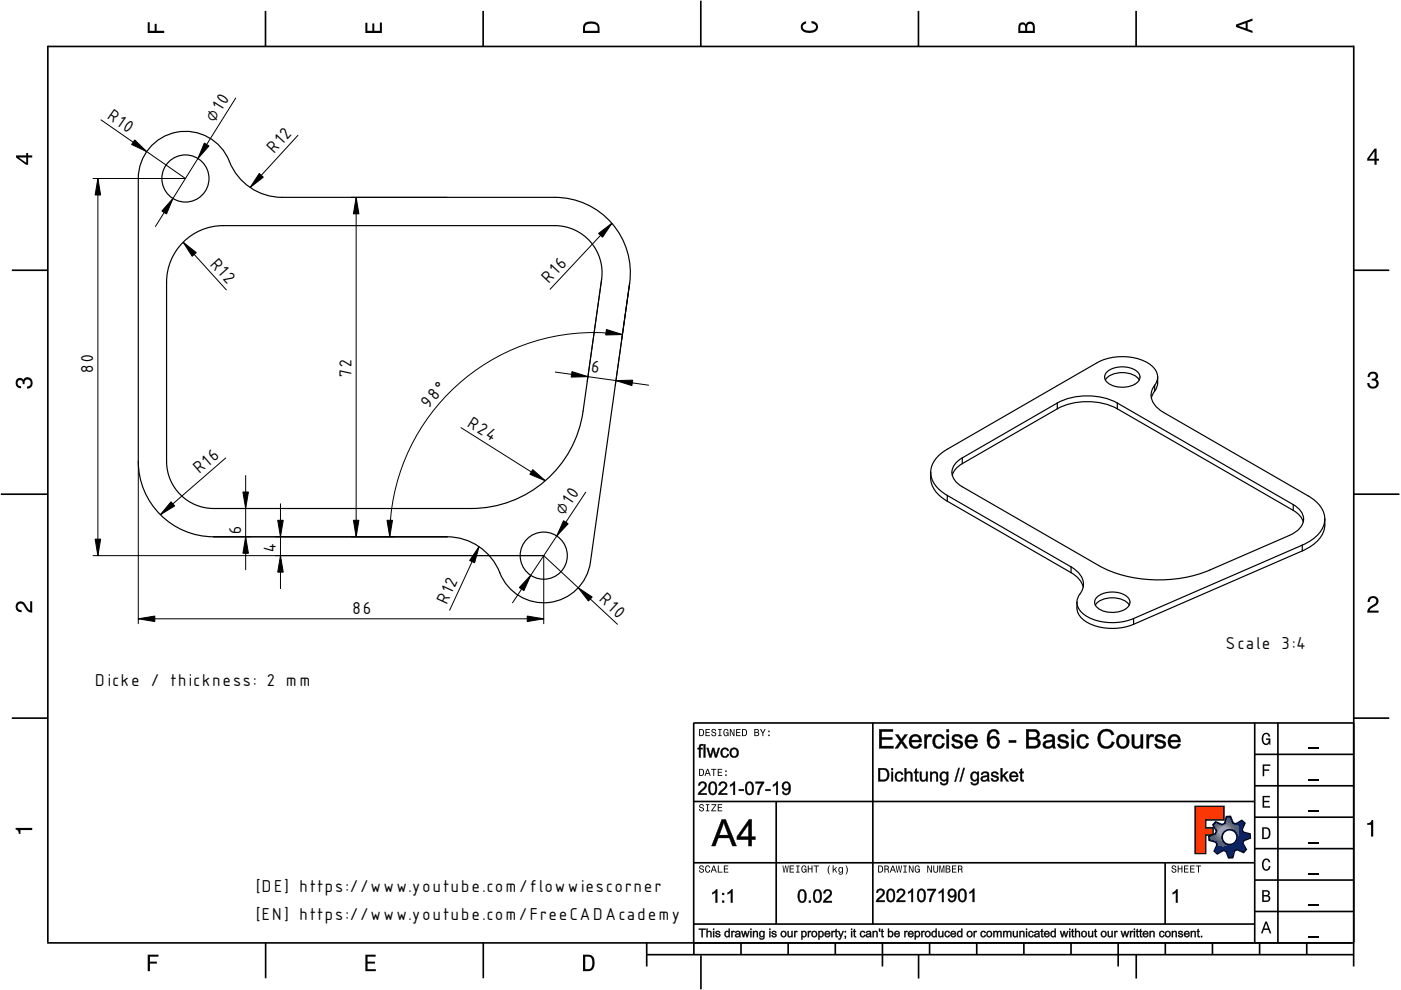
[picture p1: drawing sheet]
<svg xmlns="http://www.w3.org/2000/svg" width="297mm" height="210mm" viewBox="0 0 297 210" stroke-linecap="round" stroke-linejoin="round" font-family="sans-serif">
<defs><g id="words">
<g font-size="4.5">
<text x="22.6" y="25" transform="rotate(35 22.6 25)">R10</text>
<text x="45.5" y="26.1" transform="rotate(-58 45.5 26.1)">⌀10</text>
<text x="58.1" y="32.7" transform="rotate(-47 58.1 32.7)">R12</text>
<text x="44.4" y="56.1" transform="rotate(48 44.4 56.1)">R12</text>
<text x="116.4" y="60.1" transform="rotate(-47 116.4 60.1)">R16</text>
<text x="19.8" y="79.1" transform="rotate(-90 19.8 79.1)">80</text>
<text x="74.5" y="80" transform="rotate(-90 74.5 80)">72</text>
<text x="125.3" y="78.9" transform="rotate(8 125.3 78.9)">6</text>
<text x="90.8" y="86.7" transform="rotate(-49 90.8 86.7)">98°</text>
<text x="98.9" y="90.2" transform="rotate(32 98.9 90.2)">R24</text>
<text x="42.3" y="100.6" transform="rotate(-41 42.3 100.6)">R16</text>
<text x="51.1" y="113.2" transform="rotate(-90 51.1 113.2)">6</text>
<text x="119.5" y="109.5" transform="rotate(-57 119.5 109.5)">⌀10</text>
<text x="58.5" y="117" transform="rotate(-90 58.5 117)">4</text>
<text x="74.7" y="130.2">86</text>
<text x="94.7" y="128.3" transform="rotate(-65 94.7 128.3)">R12</text>
<text x="126.9" y="127.3" transform="rotate(43 126.9 127.3)">R10</text>
<text x="260" y="137.6">Scale 3:4</text>
<text x="20.2" y="145.5">Dicke / thickness: 2 mm</text>
<text x="54.3" y="189.1">[DE] https://www.youtube.com/flowwiescorner</text>
<text x="54.3" y="195.1">[EN] https://www.youtube.com/FreeCADAcademy</text>
</g>
</g></defs>
<g fill="none" stroke="#000" stroke-width=".35">
<path d="M10.1 9.7v190.1M10.1 9.9h277M56.3 2.3v7.5M102.4 2.3v7.5M148.6 .1v9.8M194.7 2.3v7.5M240.9 2.3v7.5M287 9.7v195.2M2.5 57.3h7.5M287.1 57.3h7.4M.2 104.8h10M287 104.8h9.7"/>
<path d="M2.5 152.3h7.5M147 153.3h140.1M147.1 153.3v49.1M185.1 153.2v42.8M266 159.9h21M266 153.3v46.7M270.9 153.3v46.7M287.1 152.3h7.4M147 169.9h119M164.6 169.9v26M266 179.9h21M266 173.3h21"/>
<path d="M266 166.6h21M10 199.9h277.1M56.3 199.9v7.5M102.5 199.9v7.5M137.1 199.9v5M147 195.9h119M147 182.9h119M157.1 199.9v2.5M167.1 199.9v2.5M177.1 199.9v2.5M187.1 199.9v5M197.1 199.9v2.5"/>
<path d="M207.1 199.9v2.5M217.1 199.9v2.5M227.1 199.9v2.5M237.1 199.9v5M247 182.9v13M247.1 199.9v2.5M257.1 199.9v2.5M266 193.3h21M266 186.6h21M267.1 199.9v2.5M277.1 199.9v2.5M137.1 202.4h150"/>
<path d="M148.6 202.6v7.2M194.8 202.4v5.1M240.9 202.4v5.1"/>
</g>
<g fill="#000">
<path d="M31.3 4.7h.4v1.8h1.1v-1.4h.4v1.4h1.6v.5h-3.5z" fill-rule="evenodd"/>
<path d="M77.5 4.8h.4v1.7h1v-1.5h.5v1.5h1.1v-1.7h.5v2.2h-3.5z" fill-rule="evenodd"/>
<path d="M124.1 4.9a2.19 2.19 0 0 0-.5 2.1h3.5v-1.2a1.42 1.42 0 0 0-1.7-1.3zM124.3 5.2a2.14 2.14 0 0 1 2.3 .3l.1 1h-2.7l.1-1z" fill-rule="evenodd"/>
<path d="M170.1 4.9l.8-.4v.5a.7 .7 0 0 0-.7 .5 .7 .7 0 0 0 .3 .8 1.69 1.69 0 0 0 2.5-.6 .9 .9 0 0 0-.9-.8v-.5a1.24 1.24 0 0 1 1.3 1.1 1.24 1.24 0 0 1-1 1.4 2.22 2.22 0 0 1-2.5-.7l-.1-.5z" fill-rule="evenodd"/>
<path d="M216.1 5l-.2 .8v1.2h3.5v-1.3a.98 .98 0 0 0-.7-1.1 .98 .98 0 0 0-1.2 .6 .84 .84 0 0 0-1.4-.2zM216.4 5.3a.54 .54 0 0 1 .7-.1 .54 .54 0 0 1 .3 .6v.7h-1.1zM217.9 5.2a.62 .62 0 0 1 .7-.1 .62 .62 0 0 1 .4 .6v.8h-1.2z" fill-rule="evenodd"/>
<path d="M262.1 5.2v.5l3.5 1.3v-.5l-1.1-.3v-1.4l1.1-.4v-.5zM262.6 5.5l1.5-.6v1.1z" fill-rule="evenodd"/>
<path d="M3.4 32.9v.5l2.1 1.5h.5v-1.5h.8v-.5h-.8v-.5h-.4v.5zM4 33.4h1.6v1.1z" fill-rule="evenodd"/>
<path d="M291.4 31.5l-1.5 2.1v.5h1.5v.8h.5v-.8h.5v-.4h-.5v-2.2zM291.4 32.1v1.6h-1.1z" fill-rule="evenodd"/>
<path d="M3.6 80.4a.86 .86 0 0 1 1.4 .1 1.06 1.06 0 0 1 1.2-.5 1.06 1.06 0 0 1 .7 1.2 1.1 1.1 0 0 1-1.2 1.2v-.4a.71 .71 0 0 0 .8-1 .71 .71 0 0 0-1.3-.1v.6h-.4a.61 .61 0 0 0-.3-.8 .61 .61 0 0 0-.8 .2 .61 .61 0 0 0 .2 .8l.6 .2v.4a1.15 1.15 0 0 1-1.2-.6 1.15 1.15 0 0 1 .3-1.3z" fill-rule="evenodd"/>
<path d="M290.3 79.1a1.08 1.08 0 0 1 1.3-.2 1.08 1.08 0 0 1 .5 1.3l-.4 .2a1.06 1.06 0 0 1 .6 1.3 1.06 1.06 0 0 1-1.2 .7 1.1 1.1 0 0 1-1.2-1.2h.4a.71 .71 0 0 0 1 .8 .71 .71 0 0 0 .1-1.3h-.6v-.4a.61 .61 0 0 0 .8-.3 .61 .61 0 0 0-.2-.8 .61 .61 0 0 0-.8 .2l-.2 .5h-.4z" fill-rule="evenodd"/>
<path d="M3.6 127.8a1.22 1.22 0 0 1 2 .7l.4 .6 .4 .3v-1.9h.4v2.4a1.8 1.8 0 0 1-1.7-1.4 .71 .71 0 0 0-.9-.5 .71 .71 0 0 0-.5 .8 .71 .71 0 0 0 .9 .6v.4a1.18 1.18 0 0 1-1.2-.6 1.18 1.18 0 0 1 .2-1.4z" fill-rule="evenodd"/>
<path d="M290.3 126.7a1.18 1.18 0 0 1 1.9 .3 1.18 1.18 0 0 1-1 1.7l-.5 .3-.3 .5h1.9v.4h-2.4a1.8 1.8 0 0 1 1.4-1.7 .71 .71 0 0 0 .5-.9 .71 .71 0 0 0-.9-.5 .71 .71 0 0 0-.5 .8h-.4z" fill-rule="evenodd"/>
<path d="M148.2 154.6v1.5h.5a.77 .77 0 0 0 .6-.8 .77 .77 0 0 0-.6-.7zM148.4 154.8a.58 .58 0 0 1 .7 .5 .58 .58 0 0 1-.7 .6zM149.6 154.6v1.5h.9v-.2h-.7v-.5h.6v-.2h-.6v-.4h.7v-.2zM151 154.7a.53 .53 0 0 0 0 .6 .53 .53 0 0 0 .6 .2 .32 .32 0 0 1-.3 .5 .32 .32 0 0 1-.3-.4h-.2a.5 .5 0 0 0 .7 .5 .5 .5 0 0 0 .1-.8l-.4-.1a.28 .28 0 0 1-.1-.4 .28 .28 0 0 1 .4-.1 .28 .28 0 0 1 .1 .3h.2a.51 .51 0 0 0-.3-.4 .51 .51 0 0 0-.5 .1zM152.3 154.6v.2h.2v1.1h-.2v.2h.7v-.2h-.3v-1.1h.3v-.2zM153.5 154.7a.81 .81 0 0 0 .5 1.4l.3-.2 .2 .2v-.8h-.6v.1h.4l-.2 .5a.6 .6 0 0 1-.5-.6 .6 .6 0 0 1 .4-.6l.2 .3h.2l-.1-.3a.53 .53 0 0 0-.8 0zM154.7 154.6v1.5h.2v-1.3l.6 1.3h.2v-1.5h-.2v1.2l-.5-1.2zM156.1 154.6v1.5h.9v-.2h-.7v-.5h.6v-.2h-.6v-.4h.7v-.2zM157.3 154.6v1.5h.5a.77 .77 0 0 0 .6-.8 .77 .77 0 0 0-.6-.7zM157.5 154.8a.58 .58 0 0 1 .7 .5 .58 .58 0 0 1-.7 .6zM159.9 154.6v1.5h.6a.42 .42 0 0 0 .5-.3 .42 .42 0 0 0-.3-.5l.2-.2-.1-.4zM160.1 154.8h.3a.23 .23 0 0 1 .3 .2 .23 .23 0 0 1-.3 .2h-.3zM160.1 155.4h.4a.26 .26 0 0 1 .3 .2 .26 .26 0 0 1-.3 .3h-.4zM161.1 154.6l.5 .9v.6h.2v-.6l.5-.9h-.2l-.4 .7-.3-.7zM162.9 155.8v.3h.3v-.3zM162.9 154.9v.3h.3v-.3z" fill-rule="evenodd"/>
<path d="M267.8 155.7a.85 .85 0 0 1 .9-.3 .85 .85 0 0 1 .6 .8h-.3l-.1-.3a.49 .49 0 0 0-.4-.3 .49 .49 0 0 0-.5 .3 1.2 1.2 0 0 0 .4 1.8 .66 .66 0 0 0 .6-.8h-.6v-.3h.9v1.3h-.1l-.1-.3-.3 .3a.85 .85 0 0 1-1.2-.7v-1.1z" fill-rule="evenodd"/>
<path d="M3.3 175.5h3.5v.5h-2.5v.8h-.3a.77 .77 0 0 0-.7-.9z" fill-rule="evenodd"/>
<path d="M148.4 170.6a.53 .53 0 0 0 0 .6 .53 .53 0 0 0 .6 .2 .32 .32 0 0 1-.3 .5 .32 .32 0 0 1-.3-.4h-.2a.5 .5 0 0 0 .7 .6 .5 .5 0 0 0 .1-.9l-.4-.1a.28 .28 0 0 1-.1-.4 .28 .28 0 0 1 .4-.1 .28 .28 0 0 1 .1 .4h.2a.51 .51 0 0 0-.3-.5 .51 .51 0 0 0-.5 .1zM149.7 170.5v.2h.2v1.1h-.2v.2h.7v-.2h-.3v-1.1h.3v-.2zM150.8 170.5v.2h.8l-.8 1.3h1.1v-.2h-.9l.9-1.3zM152.2 170.5v1.5h.9v-.2h-.7v-.5h.6v-.2h-.6v-.4h.7v-.2z" fill-rule="evenodd"/>
<path d="M148.2 163v1.5h.5a.77 .77 0 0 0 .6-.7 .77 .77 0 0 0-.6-.8zM148.4 163.2a.57 .57 0 0 1 .7 .6 .57 .57 0 0 1-.7 .5zM149.9 163l-.5 1.5h.2l.1-.4h.6l.2 .4h.2l-.6-1.5zM150 163.2l.3 .7h-.5zM150.8 163v.2h.4v1.3h.2v-1.3h.5v-.2zM152.2 163v1.5h.9v-.2h-.7v-.5h.6v-.2h-.6v-.4h.7v-.2zM153.8 164.2v.3h.3v-.3zM153.8 163.4v.3h.3v-.3z" fill-rule="evenodd"/>
<path d="M253.4 171h6.1v2.8h-3.9v1.7h1.6v1.5h-1.6v4h-2.2z" fill-rule="evenodd"/>
<path d="M257.7 174.3l-.5 .6 .7 1.3-.2 .6-1.4 .5v.9l1.5 .4 .3 .5-.7 1.4 .7 .5 1.3-.7 .6 .2 .5 1.4 .9-.1 .3-1.4 .6-.3 1.4 .6 .5-.6-.7-1.3 .2-.6 1.4-.5-.1-.9-1.4-.4-.3-.5 .6-1.4-.6-.6-1.3 .8-.6-.2-.5-1.4h-.9l-.4 1.5-.5 .2zM259.1 177.5a1.6 1.6 0 0 1 3.2 0 1.6 1.6 0 0 1-3.2 0z" fill-rule="evenodd"/>
<path d="M267.7 168.7h1.5v.3h-1.2v.8h1.1v.3h-1.1v.8h1.3v.3h-1.6z" fill-rule="evenodd"/>
<path d="M267.7 162.1h1.6v.3h-1.3v.7h1.1v.3h-1.1v1.2h-.3z" fill-rule="evenodd"/>
<path d="M267.6 175.4v2.5h.8a1.37 1.37 0 0 0 .7-2.2 1.56 1.56 0 0 0-1.5-.3zM267.9 175.7a.98 .98 0 0 1 1.2 .7 .98 .98 0 0 1-.7 1.2h-.5z" fill-rule="evenodd"/>
<path d="M289.9 174.5a.77 .77 0 0 0 .9-.6h.4v3.5h-.5v-2.5h-.8z" fill-rule="evenodd"/>
<path d="M148.4 183.6a.53 .53 0 0 0 0 .6 .53 .53 0 0 0 .6 .2 .32 .32 0 0 1-.3 .5 .32 .32 0 0 1-.3-.4h-.2a.5 .5 0 0 0 .7 .6 .5 .5 0 0 0 .1-.9l-.4-.1a.28 .28 0 0 1-.1-.4 .28 .28 0 0 1 .4-.1 .28 .28 0 0 1 .1 .4h.2a.51 .51 0 0 0-.3-.5 .51 .51 0 0 0-.5 .1zM149.6 183.7l-.1 .2a.67 .67 0 0 0 .1 .9 .67 .67 0 0 0 .8 .1l.2-.4h-.2l-.2 .3a.6 .6 0 0 1-.5-.5 .6 .6 0 0 1 .4-.6l.3 .3h.2l-.2-.4a.5 .5 0 0 0-.8 .1zM151.2 183.5l-.5 1.5h.2l.1-.4h.6l.2 .4h.2l-.6-1.5zM151.3 183.7l.3 .7h-.5zM152.2 183.5v1.5h1v-.2h-.8v-1.3zM153.5 183.5v1.5h.9v-.2h-.7v-.5h.6v-.2h-.6v-.4h.7v-.2z" fill-rule="evenodd"/>
<path d="M165.9 183.5l.3 1.5h.1l.3-1.3 .2 1.3h.2l.2-1.5h-.1l-.2 1.3-.2-1.3h-.2l-.2 1.3-.2-1.3zM167.4 183.5v1.5h1v-.2h-.8v-.5h.7v-.2h-.7v-.4h.7v-.2zM168.8 183.5v.2h.3v1.1h-.3v.2h.7v-.2h-.2v-1.1h.2v-.2zM170.1 183.7a.82 .82 0 0 0 .5 1.3l.3-.2 .1 .2v-.8h-.5v.2h.3l-.2 .4a.6 .6 0 0 1-.5-.5 .6 .6 0 0 1 .5-.6l.2 .3h.2l-.2-.4a.53 .53 0 0 0-.7 .1zM171.3 183.5v1.5h.2v-.7h.6v.7h.2v-1.5h-.2v.6h-.6v-.6zM172.5 183.5v.2h.5v1.3h.2v-1.3h.4v-.2zM175.8 183.5a1.35 1.35 0 0 0 .2 1.9 1.84 1.84 0 0 1 0-1.9zM176.5 183.5v1.5h.2v-.4l.2-.2 .4 .6h.2l-.4-.7 .4-.5h-.2l-.6 .6v-.9zM177.9 184a.59 .59 0 0 0-.2 .7 .59 .59 0 0 0 .7 .3l.1-.2a.31 .31 0 0 1-.1 .5 .31 .31 0 0 1-.4-.2h-.2a.47 .47 0 0 0 .5 .4 .47 .47 0 0 0 .4-.5v-1.2h-.2v.2l-.3-.2zM178 184.1l.1-.1a.42 .42 0 0 1 .4 .4 .42 .42 0 0 1-.4 .5l-.1-.3zM179.3 183.5a1.85 1.85 0 0 1 0 1.9 1.22 1.22 0 0 0 0-1.9z" fill-rule="evenodd"/>
<path d="M186.2 183.5v1.5h.5a.77 .77 0 0 0 .6-.7 .77 .77 0 0 0-.6-.8zM186.4 183.7a.58 .58 0 0 1 .6 .6 .58 .58 0 0 1-.6 .5zM187.5 183.5v1.5h.2v-.6a.45 .45 0 0 1 .5 .1 .45 .45 0 0 1 .1 .5h.2l-.2-.7a.42 .42 0 0 0 .1-.5 .42 .42 0 0 0-.4-.3zM187.7 183.7h.2a.26 .26 0 0 1 .4 .3 .26 .26 0 0 1-.4 .2h-.2zM189.2 183.5l-.6 1.5h.2l.2-.4h.6l.1 .4h.2l-.5-1.5zM189.3 183.7l.2 .7h-.4zM189.9 183.5l.3 1.5h.2l.2-1.3 .2 1.3h.2l.3-1.5h-.2l-.2 1.3-.2-1.3h-.2l-.2 1.3-.2-1.3zM191.5 183.5v.2h.3v1.1h-.3v.2h.8v-.2h-.3v-1.1h.3v-.2zM192.7 183.5v1.5h.2v-1.2l.5 1.2h.3v-1.5h-.2v1.2l-.6-1.2zM194.1 183.7a.81 .81 0 0 0 .5 1.3l.3-.2 .1 .2v-.8h-.5v.2h.3l-.2 .4a.6 .6 0 0 1-.5-.5 .6 .6 0 0 1 .5-.6l.2 .3h.2l-.2-.4a.53 .53 0 0 0-.7 .1zM196.6 183.5v1.5h.2v-1.2l.6 1.2h.2v-1.5h-.2v1.2l-.6-1.2zM197.9 183.5v.9a.52 .52 0 0 0 .5 .6 .52 .52 0 0 0 .5-.6v-.9h-.2v.9a.33 .33 0 0 1-.3 .5 .33 .33 0 0 1-.3-.5v-.9zM199.2 183.5v1.5h.1v-1.4l.3 1.4h.2l.3-1.4v1.4h.1v-1.5h-.2l-.3 1.3-.3-1.3zM200.5 183.5v1.5h.6a.42 .42 0 0 0 .4-.3 .42 .42 0 0 0-.2-.5l.2-.2-.1-.4zM200.7 183.7h.3a.23 .23 0 0 1 .3 .2 .23 .23 0 0 1-.3 .2h-.3zM200.7 184.3h.3a.26 .26 0 0 1 .3 .3 .26 .26 0 0 1-.3 .2h-.3zM201.8 183.5v1.5h1v-.2h-.8v-.5h.7v-.2h-.7v-.4h.8v-.2zM203.1 183.5v1.5h.2v-.6a.45 .45 0 0 1 .5 .1 .45 .45 0 0 1 .1 .5h.2l-.2-.7a.42 .42 0 0 0 .1-.5 .42 .42 0 0 0-.4-.3zM203.3 183.7h.3a.26 .26 0 0 1 .3 .3 .26 .26 0 0 1-.4 .2h-.2z" fill-rule="evenodd"/>
<path d="M248.5 183.6a.53 .53 0 0 0 0 .6 .53 .53 0 0 0 .6 .2 .32 .32 0 0 1-.2 .5 .32 .32 0 0 1-.3-.4h-.2a.5 .5 0 0 0 .6 .6 .5 .5 0 0 0 .2-.9l-.4-.1a.28 .28 0 0 1-.1-.4 .28 .28 0 0 1 .3-.1 .28 .28 0 0 1 .2 .4h.2a.51 .51 0 0 0-.3-.5 .51 .51 0 0 0-.6 .1zM249.7 183.5v1.5h.2v-.7h.6v.7h.2v-1.5h-.2v.6h-.6v-.6zM251 183.5v1.5h1v-.2h-.8v-.5h.7v-.2h-.7v-.4h.8v-.2zM252.3 183.5v1.5h1v-.2h-.8v-.5h.7v-.2h-.7v-.4h.8v-.2zM253.5 183.5v.2h.5v1.3h.2v-1.3h.5v-.2z" fill-rule="evenodd"/>
<path d="M268.3 195.4l-1 2.5h.4l.2-.7h1l.3 .7h.3l-.9-2.5zM268.4 195.8l.4 1.1h-.7z" fill-rule="evenodd"/>
<path d="M267.6 188.7v2.5h1a.7 .7 0 0 0 .7-.5 .7 .7 0 0 0-.4-.8 .61 .61 0 0 0 .3-.8 .61 .61 0 0 0-.7-.4zM267.9 189h.6a.38 .38 0 0 1 .4 .4 .38 .38 0 0 1-.5 .4h-.5zM267.9 190.1h.6a.44 .44 0 0 1 .5 .4 .44 .44 0 0 1-.5 .4h-.6z" fill-rule="evenodd"/>
<path d="M267.8 182.3a.85 .85 0 0 1 .9-.3 .85 .85 0 0 1 .6 .8h-.3l-.1-.2a.47 .47 0 0 0-.4-.3 .47 .47 0 0 0-.4 .3 1.21 1.21 0 0 0 .4 1.7 .64 .64 0 0 0 .5-.7h.4a.89 .89 0 0 1-.8 1 .89 .89 0 0 1-1-.7v-1.1z" fill-rule="evenodd"/>
<path d="M31.3 202.4h2.3v.4h-1.8v1.1h1.5v.4h-1.5v1.6h-.5z" fill-rule="evenodd"/>
<path d="M77.5 202.4h2.1v.4h-1.7v1.1h1.6v.4h-1.6v1.2h1.8v.4h-2.2z" fill-rule="evenodd"/>
<path d="M123.6 202.4v3.5h1.2a1.42 1.42 0 0 0 1.3-1.7 1.38 1.38 0 0 0-1.3-1.8zM124.1 202.8l1 .1a1.89 1.89 0 0 1 0 2.5l-1 .1z" fill-rule="evenodd"/>
</g>
<path d="M277.3 158.6h2.2M277.3 178.6h2.2M277.3 172h2.2M277.3 165.3h2.2M277.3 198.6h2.2M277.3 192h2.2M277.3 185.3h2.2" fill="none" stroke="#000" stroke-width=".25"/>
<g fill="#000">
<path d="M248.6 189.3l.8-.7h.3v2.8h-.4v-2.2l-.7 .4z"/>
<path d="M186.4 154.6h3v.6l-2.5-.1v1.2h2.3v.6l-2.3-.1v1.4l2.6-.1v.6h-3.1zM186.4 154.6v4.1h3v-.5h-2.5v-1.4h2.3v-.5l-2.3 .1v-1.3h2.4v-.5zM189.8 155.7h.7l.6 1.1 .7-1.1h.7l-1.1 1.4 1.2 1.6h-.7l-.8-1.2-.7 1.2h-.7l1.1-1.6zM189.8 155.7l1.1 1.4-1.1 1.6h.6l.7-1.3 .8 1.3h.6l-1.1-1.6 1-1.4h-.6l-.7 1.1-.6-1.1zM193.1 156.1l.4-.4 .6-.1 .5 .1 .5 .4a1.28 1.28 0 0 1 .3 1.3l-2.2-.1 .3 .8 .6 .2 .5-.1 .3-.5h.5a1.21 1.21 0 0 1-1.6 1 1.62 1.62 0 0 1-.7-2.6zM193.1 156.1a1.92 1.92 0 0 0 0 2.2l1 .4 .6-.1 .2-.1 .5-.7-.5-.1a.85 .85 0 0 1-1.1 .6 .85 .85 0 0 1-.6-1h2.2a1.32 1.32 0 0 0-.7-1.4 1.32 1.32 0 0 0-1.6 .2zM193.5 156.3l-.2 .6h1.6a.76 .76 0 0 0-.5-.7 .76 .76 0 0 0-.9 .1zM193.5 156.3l.6-.3 .5 .2 .2 .3 .1 .5h-1.7zM196 155.7h.5v.5l.4-.5h.5l.2 .1-.2 .6a.55 .55 0 0 0-.8 .2l-.1 2.1h-.5zM196 155.7v3h.5v-1.8l.1-.5 .5-.2 .3 .1 .2-.4a.76 .76 0 0 0-1.2 .3l.1-.5zM198.1 156l.7-.3 .8 .1 .4 .3 .3 .5-.6 .1a.78 .78 0 0 0-1-.6 .78 .78 0 0 0-.4 1.1l.2 .9 .6 .2 .4-.2 .2-.6 .6 .1a1.31 1.31 0 0 1-1.5 1.1 1.31 1.31 0 0 1-1.1-1.5l.2-.8zM198.2 156a1.98 1.98 0 0 0-.1 2.3l1 .4 .5-.1 .3-.2 .4-.7-.5-.1a.78 .78 0 0 1-.8 .8 .78 .78 0 0 1-.8-.8l.1-1.1 .3-.3 .6-.1 .4 .2 .1 .4 .5-.1a1.22 1.22 0 0 0-2-.6zM200.7 154.6h.5v.6h-.5zM200.7 154.6v.6h.5v-.6zM200.7 155.7h.5v3h-.5zM200.7 155.7v3h.5v-3zM202 156l.6-.3h.9l.4 .3 .2 .5-.5 .1a.64 .64 0 0 0-.6-.5 .64 .64 0 0 0-.7 .4l.2 .3 1.2 .3 .3 .3a.83 .83 0 0 1-.4 1.2 1.24 1.24 0 0 1-1.9-.9h.6l.2 .5 .5 .1 .5-.1 .1-.2-.1-.4-.3-.1a1.35 1.35 0 0 1-1.4-1zM202 156l-.1 .3v.6l.3 .3 .8 .2a.5 .5 0 0 1 .7 .5 .5 .5 0 0 1-.7 .5l-.6-.2-.2-.5-.5 .1 .4 .7 .5 .2 1-.1 .4-.3a.82 .82 0 0 0-.7-1.3l-.9-.3-.1-.4 .2-.2h.6l.4 .2 .1 .3 .4-.1a1.23 1.23 0 0 0-2-.5zM204.9 156.1l.5-.4 .5-.1 .6 .1 .4 .4a1.28 1.28 0 0 1 .4 1.3l-2.2-.1 .3 .8 .6 .2 .4-.1 .3-.5h.5a1.21 1.21 0 0 1-1.5 1 1.62 1.62 0 0 1-.8-2.6zM205 156.1a1.92 1.92 0 0 0 0 2.2l1 .4 .5-.1 .3-.1 .4-.7-.5-.1a.85 .85 0 0 1-1 .6 .85 .85 0 0 1-.6-1h2.1a1.32 1.32 0 0 0-.6-1.4 1.32 1.32 0 0 0-1.6 .2zM205.4 156.3l-.3 .6h1.6a.76 .76 0 0 0-.4-.7 .76 .76 0 0 0-.9 .1zM205.3 156.3l.6-.3 .5 .2 .3 .3 .1 .5h-1.7zM209.7 155.1l.4-.4 .9-.1 .7 .5 .2 .6h-.6l-.2-.4a.87 .87 0 0 0-1 0 .87 .87 0 0 0-.3 .9v.4l.2-.3 .5-.3 .7 .1 .4 .3a1.41 1.41 0 0 1 .1 1.9 1.37 1.37 0 0 1-1.6 .4 1.37 1.37 0 0 1-.9-1.4l.1-1.4zM209.7 155.1a3.6 3.6 0 0 0 0 3.2l1 .4 .6-.1 .5-.5a1.41 1.41 0 0 0-.8-2 1.14 1.14 0 0 0-1.3 .6l.3-1.3 .2-.3 .5-.1a.65 .65 0 0 1 .7 .7l.4-.1a1.23 1.23 0 0 0-.9-.9 1.23 1.23 0 0 0-1.2 .4zM210.1 156.8l-.2 .3v.7l.3 .4 .5 .1 .5-.2a.92 .92 0 0 0 .1-1 .92 .92 0 0 0-.9-.6zM210 156.7l.6-.3 .6 .3a.88 .88 0 0 1 .1 1.4 .88 .88 0 0 1-1.4-.2l-.1-.8zM213.9 156.9h1.6v.6h-1.6zM213.9 157v.5h1.5v-.5zM217.5 154.6l2.1 .1 .7 .4a.88 .88 0 0 1-.4 1.4l.5 .4a1.1 1.1 0 0 1-.6 1.7l-2.3 .1zM217.6 154.6v4.1l2.2-.1 .4-.2 .3-.4a1.06 1.06 0 0 0-.8-1.5l.6-.3a1.05 1.05 0 0 0-.2-1.2 1.05 1.05 0 0 0-1-.3zM218.1 155.1v1.2h.9l.8-.2a.67 .67 0 0 0-.1-.8 .67 .67 0 0 0-.8-.1zM218.1 155.1h1.3l.4 .3a.54 .54 0 0 1-.3 .9l-1.4 .1zM218.1 156.8v1.4l1.4-.1 .5-.3a.74 .74 0 0 0-.2-.8 .74 .74 0 0 0-.8-.2zM218.1 156.8h1.4l.4 .3a.64 .64 0 0 1 .1 .7 .64 .64 0 0 1-.5 .4h-1.4zM221.5 155.9l1-.3 .6 .1 .4 .3 .2 .4v1.9l.2 .4h-.7v-.4a1.27 1.27 0 0 1-2.1-.2v-.4l.3-.5 1.7-.4a.75 .75 0 0 0-.6-.7 .75 .75 0 0 0-.8 .6l-.6-.1zM221.5 156l-.3 .6h.5l.1-.3 .4-.2 .8 .1a.36 .36 0 0 1 .2 .4 .36 .36 0 0 1-.3 .3l-1.1 .2a.84 .84 0 0 0-.4 1.4l.7 .2 .5-.1 .6-.4 .1 .5h.5l-.2-.6v-1.8a1.37 1.37 0 0 0-2.1-.3zM221.8 157.6l-.1 .3 .1 .3 .4 .1 .5-.1 .4-.3v-.7zM221.8 157.5l1.4-.4a.92 .92 0 0 1-.4 1.1 .92 .92 0 0 1-1.2-.1zM224.4 156l.7-.3h.9l.4 .3 .2 .5-.6 .1a.64 .64 0 0 0-.6-.5 .64 .64 0 0 0-.6 .4l.2 .3 1.2 .3 .3 .3a.83 .83 0 0 1-.4 1.2 1.24 1.24 0 0 1-1.9-.9h.5l.2 .5 .5 .1 .5-.1 .1-.2v-.4l-.3-.1a1.35 1.35 0 0 1-1.5-1zM224.5 156l-.2 .3 .1 .6 .3 .3 .8 .2a.5 .5 0 0 1 .6 .5 .5 .5 0 0 1-.7 .5l-.5-.2-.2-.5-.5 .1 .4 .7 .5 .2 1-.1 .4-.3a.82 .82 0 0 0-.8-1.3l-.8-.3-.1-.4 .2-.2h.6l.4 .2v.3l.5-.1a1.23 1.23 0 0 0-2-.5zM227.2 154.6h.5v.6h-.5zM227.2 154.6v.6h.5v-.6zM227.2 155.7h.5v3h-.5zM227.2 155.7v3h.5v-3zM228.7 156l.7-.3 .8 .1 .4 .3 .2 .5-.5 .1a.78 .78 0 0 0-1-.6 .78 .78 0 0 0-.5 1.1l.2 .9 .6 .2 .5-.2 .2-.6 .5 .1a1.31 1.31 0 0 1-1.5 1.1 1.31 1.31 0 0 1-1-1.5l.1-.8zM228.8 156a1.98 1.98 0 0 0-.1 2.3l.9 .4 .6-.1 .2-.2 .4-.7-.5-.1a.78 .78 0 0 1-.7 .8 .78 .78 0 0 1-.8-.8l.1-1.1 .3-.3 .6-.1 .4 .2 .1 .4 .5-.1a1.22 1.22 0 0 0-2-.6zM233.2 155.1l.9-.5h1.1l.5 .2 .4 .7 .2 .3-.6 .1a1.24 1.24 0 0 0-1.5-.8 1.24 1.24 0 0 0-.9 1.5l.3 1.1 .3 .4 .7 .2 .7-.3 .4-.8 .6 .1a1.84 1.84 0 0 1-2.2 1.4 1.84 1.84 0 0 1-1.4-2.1l.1-.8zM233.4 155a2.53 2.53 0 0 0-.5 2.7l.7 .8 1 .2 .8-.2 .4-.3 .5-.8-.6-.2a1.3 1.3 0 0 1-1.5 1.1 1.3 1.3 0 0 1-1-1.7l.3-1 .5-.5h1.1l.4 .3 .2 .5 .5-.2a1.74 1.74 0 0 0-2.8-.7zM237.1 156l.9-.4 .6 .1 .4 .4a1.53 1.53 0 0 1 .2 2 1.53 1.53 0 0 1-2 .4 1.79 1.79 0 0 1-.1-2.5zM237.1 156a2 2 0 0 0 0 2.3l.9 .4 .8-.2 .4-.5a1.67 1.67 0 0 0-.9-2.3l-.6 .1zM237.5 156.4l-.3 .8 .2 .8 .6 .3 .7-.3a1.21 1.21 0 0 0-.7-1.9zM237.4 156.3l.6-.3 .7 .3a1.15 1.15 0 0 1 .2 1.3 1.15 1.15 0 0 1-1.1 .7 1.33 1.33 0 0 1-.4-2zM239.9 155.7h.6v2.2l.6 .4 .4-.1 .3-.3v-2.2h.6v3h-.5v-.5a1.11 1.11 0 0 1-1.8 .2l-.1-.5zM240 155.7v1.8a1.11 1.11 0 0 0 .5 1.1l.7 .1 .7-.6v.6h.4v-3h-.5l.1 1.6a.82 .82 0 0 1-.3 .9 .82 .82 0 0 1-.9 0l-.3-.4 .1-2.1zM243.1 155.7h.5l-.1 .5 .5-.5h.5l.2 .1-.2 .6a.55 .55 0 0 0-.8 .2l-.1 2.1h-.5zM243.1 155.7v3h.5v-1.8l.1-.5 .5-.2 .3 .1 .2-.4a.76 .76 0 0 0-1.2 .3v-.5zM245 156l.6-.3h1l.4 .3 .1 .5-.5 .1a.64 .64 0 0 0-.6-.5 .64 .64 0 0 0-.6 .4l.2 .3 1.2 .3 .3 .3a.83 .83 0 0 1-.4 1.2 1.24 1.24 0 0 1-1.9-.9h.5l.2 .5 .5 .1 .5-.1 .1-.2-.1-.4-.2-.1a1.35 1.35 0 0 1-1.5-1zM245.1 156l-.2 .3 .1 .6 .3 .3 .7 .2a.5 .5 0 0 1 .7 .5 .5 .5 0 0 1-.7 .5l-.5-.2-.2-.5-.5 .1 .4 .7 .5 .2 .9-.1 .5-.3a.82 .82 0 0 0-.8-1.3l-.8-.3-.2-.4 .3-.2h.6l.3 .2 .1 .3 .5-.1a1.23 1.23 0 0 0-2-.5zM248 156.1l.4-.4 .6-.1 .5 .1 .5 .4a1.28 1.28 0 0 1 .3 1.3l-2.2-.1 .3 .8 .6 .2 .5-.1 .3-.5h.5a1.21 1.21 0 0 1-1.6 1 1.62 1.62 0 0 1-.7-2.6zM248 156.1a1.92 1.92 0 0 0 0 2.2l1 .4 .6-.1 .2-.1 .5-.7-.5-.1a.85 .85 0 0 1-1.1 .6 .85 .85 0 0 1-.6-1h2.2a1.32 1.32 0 0 0-.7-1.4 1.32 1.32 0 0 0-1.6 .2zM248.4 156.3l-.2 .6h1.5a.77 .77 0 0 0-.4-.7 .77 .77 0 0 0-.9 .1zM248.4 156.3l.6-.3 .4 .2 .3 .3 .1 .5h-1.7z"/>
<path d="M186.4 154.6h2.9v.5h-2.4v1.2h2.3v.5h-2.3v1.4h2.5v.5h-3zM189.8 155.7h.7l.6 1.1 .7-1.1h.6l-1 1.4 1.1 1.6h-.6l-.8-1.2-.7 1.2h-.6l1-1.6zM193.1 156.1a1.36 1.36 0 0 1 1.6-.3 1.36 1.36 0 0 1 .7 1.5h-2.2a.85 .85 0 0 0 .7 1 .85 .85 0 0 0 1-.6l.5 .1a1.43 1.43 0 0 1-2 .8 1.43 1.43 0 0 1-.6-2zM193.5 156.3l-.2 .6h1.6a.8 .8 0 0 0-.5-.8 .8 .8 0 0 0-.9 .2zM196 155.7h.5v.5a.71 .71 0 0 1 1.1-.4l-.2 .5a.65 .65 0 0 0-.8 .1 .65 .65 0 0 0-.1 .7v1.6h-.5zM198.2 156a1.24 1.24 0 0 1 2 .6l-.5 .1a.8 .8 0 0 0-1-.6 .8 .8 0 0 0-.5 1.1 .81 .81 0 0 0 .6 1.1 .81 .81 0 0 0 1-.7l.5 .1a1.32 1.32 0 0 1-1.7 1 1.32 1.32 0 0 1-.9-1.8zM200.7 154.6h.5v.6h-.5zM200.7 155.7h.5v3h-.5zM202 156a1.22 1.22 0 0 1 2 .5l-.4 .1a.65 .65 0 0 0-.7-.5 .65 .65 0 0 0-.6 .5l.3 .2a1.42 1.42 0 0 1 1.6 1 1.24 1.24 0 0 1-1.3 1 1.24 1.24 0 0 1-1.2-1l.5-.1a.7 .7 0 0 0 .7 .6 .7 .7 0 0 0 .7-.6l-.2-.2a1.66 1.66 0 0 1-1.6-1zM205 156.1a1.36 1.36 0 0 1 1.6-.3 1.36 1.36 0 0 1 .7 1.5h-2.2a.85 .85 0 0 0 .6 1 .85 .85 0 0 0 1-.6l.5 .1a1.43 1.43 0 0 1-1.9 .8 1.43 1.43 0 0 1-.6-2zM205.4 156.3l-.3 .6h1.6a.8 .8 0 0 0-.4-.8 .8 .8 0 0 0-.9 .2zM209.7 155.1a1.2 1.2 0 0 1 1.2-.5 1.2 1.2 0 0 1 .9 1l-.4 .1a.78 .78 0 0 0-.9-.7 .78 .78 0 0 0-.7 .9v.7a1.29 1.29 0 0 1 2.1 .2 1.29 1.29 0 0 1-1 1.9 1.49 1.49 0 0 1-1.6-1.9v-.9zM210.1 156.7a.89 .89 0 0 0-.1 1.3 .89 .89 0 0 0 1.3 0 .89 .89 0 0 0-.1-1.3l-.6-.2zM213.9 157h1.5v.5h-1.5zM217.6 154.6h1.5a1.02 1.02 0 0 1 1.2 .6 1.02 1.02 0 0 1-.4 1.3 1.13 1.13 0 0 1 .6 1.4 1.13 1.13 0 0 1-1.4 .8h-1.5zM218.1 155.1v1.2h.9a.67 .67 0 0 0 .9-.6 .67 .67 0 0 0-1-.6zM218.1 156.8v1.4h1a.74 .74 0 0 0 1-.8 .74 .74 0 0 0-1.1-.6zM221.5 156a1.41 1.41 0 0 1 2.1 .3l.2 2.4h-.5l-.1-.4a1.2 1.2 0 0 1-2.1-.4 1.27 1.27 0 0 1 1.5-1h.3a.41 .41 0 0 0 .2-.5 .41 .41 0 0 0-.4-.3l-.8 .1-.2 .4h-.5zM221.8 157.5a.54 .54 0 0 0 0 .8 .54 .54 0 0 0 .8 0 .9 .9 0 0 0 .5-1.1zM224.5 156a1.22 1.22 0 0 1 2 .5l-.5 .1a.65 .65 0 0 0-.6-.5 .65 .65 0 0 0-.6 .5l.3 .2a1.42 1.42 0 0 1 1.5 1 1.24 1.24 0 0 1-1.2 1 1.24 1.24 0 0 1-1.2-1l.5-.1a.7 .7 0 0 0 .7 .6 .7 .7 0 0 0 .7-.6l-.2-.2a1.66 1.66 0 0 1-1.6-1zM227.2 154.6h.5v.6h-.5zM227.2 155.7h.5v3h-.5zM228.7 156a1.24 1.24 0 0 1 2.1 .6l-.5 .1a.8 .8 0 0 0-1-.6 .8 .8 0 0 0-.5 1.1 .81 .81 0 0 0 .5 1.1 .81 .81 0 0 0 1-.7l.5 .1a1.32 1.32 0 0 1-1.6 1 1.32 1.32 0 0 1-.9-1.8zM233.3 155.1a1.76 1.76 0 0 1 2.9 .6l-.5 .2a1.26 1.26 0 0 0-1.6-.8 1.26 1.26 0 0 0-.8 1.5 1.28 1.28 0 0 0 .9 1.6 1.28 1.28 0 0 0 1.5-1l.6 .2a1.85 1.85 0 0 1-2.3 1.2 1.85 1.85 0 0 1-1.3-2.3zM237.1 156a1.48 1.48 0 0 1 2.3 1 1.48 1.48 0 0 1-1.9 1.6 1.69 1.69 0 0 1-.4-2.6zM237.4 156.4a1.12 1.12 0 0 0-.2 1.2 1.12 1.12 0 0 0 1.1 .7 1.13 1.13 0 0 0 .6-1.3 1.13 1.13 0 0 0-1.1-.9zM240 155.7h.5v1.7a.73 .73 0 0 0 .7 .9 .73 .73 0 0 0 .6-1v-1.6h.5v3h-.4v-.5a1.03 1.03 0 0 1-1.2 .5 1.03 1.03 0 0 1-.7-1.2zM243.1 155.7h.4v.5a.71 .71 0 0 1 1.2-.4l-.2 .5a.65 .65 0 0 0-.8 .1 .65 .65 0 0 0-.1 .7v1.6h-.5zM245.1 156a1.22 1.22 0 0 1 2 .5l-.5 .1a.65 .65 0 0 0-.6-.5 .65 .65 0 0 0-.6 .5l.3 .2a1.42 1.42 0 0 1 1.5 1 1.24 1.24 0 0 1-1.2 1 1.24 1.24 0 0 1-1.2-1l.5-.1a.7 .7 0 0 0 .7 .6 .7 .7 0 0 0 .7-.6l-.3-.2a1.66 1.66 0 0 1-1.5-1zM248 156.1a1.36 1.36 0 0 1 1.6-.3 1.36 1.36 0 0 1 .7 1.5h-2.2a.85 .85 0 0 0 .7 1 .85 .85 0 0 0 1-.6l.5 .1a1.43 1.43 0 0 1-2 .8 1.43 1.43 0 0 1-.6-2zM248.4 156.3l-.2 .6h1.6a.8 .8 0 0 0-.5-.8 .8 .8 0 0 0-.9 .2z"/>
<path d="M148.3 157.9l.3-.2 .5 .1v.3a.33 .33 0 0 0-.4 .1 .33 .33 0 0 0-.1 .4l.4-.1v.4l-.5-.1 .1 1.8h-.4v-1.8l-.3 .1v-.4l.3 .1zM148.2 158.1v.5h-.3v.2h.3v1.8h.3v-1.8h.4v-.2h-.4v-.4l.2-.1h.3l.1-.3h-.5zM149.2 157.8h.4v2.8h-.4zM149.2 157.8v2.8h.3v-2.8zM149.8 158.5h.4l.4 1.7 .4-1.7h.4l.4 1.6 .4-1.6h.5l-.7 2.1h-.4l-.4-1.6-.4 1.6h-.4zM149.8 158.6l.6 2h.4l.4-1.6 .4 1.6h.4l.6-2h-.3l-.5 1.7-.4-1.7h-.4l-.4 1.6-.4-1.6zM153.1 158.7h.1a.8 .8 0 0 1 1 0l.4 .5-.5 .1-.1-.4a.64 .64 0 0 0-.7 .2 .64 .64 0 0 0-.1 .7l.1 .4 .4 .1 .3-.1 .2-.4 .3 .1a.85 .85 0 0 1-.5 .8 .85 .85 0 0 1-1-.3 1.35 1.35 0 0 1 .1-1.7zM153.1 158.8a1.02 1.02 0 0 0-.2 1.3 1.02 1.02 0 0 0 1.4 .4l.2-.6h-.3a.57 .57 0 0 1-.7 .5 .57 .57 0 0 1-.4-.8l.2-.6a.48 .48 0 0 1 .5-.2 .48 .48 0 0 1 .4 .4h.3a.85 .85 0 0 0-1.4-.4zM155 158.7l.7-.2 .6 .3a1.07 1.07 0 0 1 .2 1.5 1.07 1.07 0 0 1-1.5 .1 1.07 1.07 0 0 1-.2-1.4zM155 158.8a1.44 1.44 0 0 0 0 1.6l.8 .2 .3-.1 .4-.3a1.11 1.11 0 0 0-.8-1.6zM155.3 159l-.2 .6 .1 .6 .5 .1 .4-.1 .1-.6-.1-.6-.4-.1zM155.2 159l.5-.2a.69 .69 0 0 1 .6 1 .67 .67 0 0 1-.9 .5 .67 .67 0 0 1-.4-1z"/>
<path d="M148.3 157.9l.3-.1h.5l-.1 .3-.4 .1-.1 .4h.4v.2h-.4v1.8h-.3v-1.8h-.3v-.2h.3zM149.2 157.8h.3v2.8h-.3zM149.8 158.6h.4l.4 1.6 .4-1.6h.4l.4 1.5 .5-1.5h.3l-.6 2h-.4l-.4-1.6-.4 1.6h-.4zM153.1 158.8a.86 .86 0 0 1 1.4 .4h-.3a.55 .55 0 0 0-.7-.3 .55 .55 0 0 0-.4 .7 .56 .56 0 0 0 .4 .7 .56 .56 0 0 0 .7-.4h.3a.94 .94 0 0 1-1.2 .7 .94 .94 0 0 1-.5-1.4zM155 158.8a1.01 1.01 0 0 1 1.4 .1 1.01 1.01 0 0 1-.2 1.5 1.01 1.01 0 0 1-1.4-.2l-.1-1zM155.2 159a.75 .75 0 0 0-.1 .9 .75 .75 0 0 0 .9 .4 .73 .73 0 0 0 .2-1 .73 .73 0 0 0-1-.3z"/>
<path d="M148.3 165.9a.91 .91 0 0 1 1.4 .2 .91 .91 0 0 1-.5 1.4l-.7 .7h1.3v.3h-1.8a3.2 3.2 0 0 1 1.3-1.6 .53 .53 0 0 0-.2-.9 .53 .53 0 0 0-.7 .6l-.4-.1zM150.6 165.9a1 1 0 0 1 1.2 .1 1 1 0 0 1 .2 1.1 1.02 1.02 0 0 1-.2 1.2 1.02 1.02 0 0 1-1.2 .1 2.13 2.13 0 0 1 0-2.5zM150.8 166.1a1.89 1.89 0 0 0 .2 2.2h.3a1.73 1.73 0 0 0 0-2.3zM152.7 165.9a.91 .91 0 0 1 1.4 .2 .91 .91 0 0 1-.5 1.4l-.8 .7h1.4v.3h-1.9a3.2 3.2 0 0 1 1.3-1.6 .53 .53 0 0 0-.1-.9 .53 .53 0 0 0-.8 .6l-.3-.1zM154.8 166.4l.8-.7h.2v2.8h-.3v-2.2l-.7 .4zM156.7 167.3h1v.4h-1zM158.4 165.9a1 1 0 0 1 1.2 .1 1 1 0 0 1 .2 1.1 1.02 1.02 0 0 1-.2 1.2 1.02 1.02 0 0 1-1.2 .1 2.13 2.13 0 0 1 0-2.5zM158.6 166.1a1.89 1.89 0 0 0 .2 2.2h.3a1.73 1.73 0 0 0 0-2.3zM160.2 165.8h1.8v.2l-.8 1.3-.3 1.2h-.3a4.2 4.2 0 0 1 1-2.4h-1.4zM162.3 167.3h1v.4h-1zM163.9 166.4l.8-.7h.2v2.8h-.3v-2.2l-.7 .4zM166 166a1 1 0 0 1 1.3-.1 1 1 0 0 1 .3 1.2 1.1 1.1 0 0 1-.2 1.1 1.1 1.1 0 0 1-1.2 .3l-.4-.6 .4-.1a.58 .58 0 0 0 .7 .4 .58 .58 0 0 0 .4-.7v-.3a.88 .88 0 0 1-1.3 .1 .88 .88 0 0 1 0-1.3zM166.1 166.6a.6 .6 0 0 0 1.1 0 .6 .6 0 0 0-1.1 0z"/>
<path d="M148.3 165.9a.94 .94 0 0 1 1.5 .2 .94 .94 0 0 1-.6 1.4l-.7 .7h1.4v.4h-2l.3-.7 1.1-1a.5 .5 0 0 0-.2-.9 .5 .5 0 0 0-.7 .6h-.4zM148.3 166l-.3 .5 .4 .1a.58 .58 0 0 1 .9-.5 .58 .58 0 0 1-.1 1l-.9 .8-.3 .6h1.8v-.3h-1.4l1.4-1.4a.85 .85 0 0 0-.4-1 .85 .85 0 0 0-1.1 .2zM150.6 165.9l.5-.2 .4 .1 .5 .7a1.73 1.73 0 0 1-.7 2.1 1.09 1.09 0 0 1-1.1-1.5l.1-.8zM150.6 165.9a2.29 2.29 0 0 0-.1 2.4 .99 .99 0 0 0 1.1 .1l.3-.5a1.77 1.77 0 0 0-.6-2.1zM150.7 166.2l-.1 .9 .1 1a.51 .51 0 0 0 .8 0 2.21 2.21 0 0 0-.3-2zM150.8 166.1l.5-.1 .2 .2a1.81 1.81 0 0 1-.2 2.1h-.4a1.88 1.88 0 0 1-.1-2.2zM152.6 165.9h.1a.94 .94 0 0 1 1.4 .2 .94 .94 0 0 1-.5 1.4l-.8 .7h1.4v.4h-1.9l.3-.7 1-1a.5 .5 0 0 0-.2-.9 .5 .5 0 0 0-.6 .6h-.5zM152.7 166l-.3 .5 .3 .1a.58 .58 0 0 1 .9-.5 .58 .58 0 0 1-.1 1l-.9 .8-.3 .6h1.9v-.3h-1.5l1.4-1.4a.85 .85 0 0 0-.4-1 .85 .85 0 0 0-1 .2zM154.8 166.4l.5-.3a.4 .4 0 0 1 .6-.4v2.9h-.5l.1-2.2-.7 .4zM154.8 166.4v.3l.7-.5v2.3h.3v-2.8h-.2l-.3 .4zM156.6 167.3h1.2v.4h-1.2zM156.7 167.3v.4h1v-.4zM158.4 165.9l.5-.2 .4 .1 .5 .7a1.73 1.73 0 0 1-.7 2.1 1.09 1.09 0 0 1-1.1-1.5l.1-.8zM158.4 165.9a2.29 2.29 0 0 0-.1 2.4 .99 .99 0 0 0 1.1 .1l.3-.5a1.77 1.77 0 0 0-.6-2.1zM158.5 166.2l-.1 .9 .1 1a.51 .51 0 0 0 .8 0 2.21 2.21 0 0 0-.3-2zM158.6 166.1l.5-.1 .2 .2a1.81 1.81 0 0 1-.2 2.1h-.4a1.88 1.88 0 0 1-.1-2.2zM160.1 165.7h1.9v.3a4.8 4.8 0 0 0-1.1 2.6h-.4l.2-.9 .3-.9 .6-.7h-1.5zM160.2 165.8v.3h1.4a4.7 4.7 0 0 0-1 2.4h.3l.3-1.3 .8-1.2v-.2zM162.3 167.3h1.1v.4h-1.1zM162.3 167.3v.4h1v-.4zM163.8 166.4l.6-.3a.4 .4 0 0 1 .6-.4v2.9h-.5l.1-2.2-.8 .4zM163.9 166.4v.3l.7-.5v2.3h.3v-2.8h-.2l-.3 .4zM166 165.9v.1a.79 .79 0 0 1 1.2-.1v-.1a1.91 1.91 0 0 1-.2 2.7 .78 .78 0 0 1-1.2-.7h.4l.1 .4h.6l.2-.2 .2-.8a.83 .83 0 0 1-1 .4 .83 .83 0 0 1-.5-.9zM166.1 166a.88 .88 0 0 0-.2 1.1 .88 .88 0 0 0 1.1 .4l.3-.4v.1a.71 .71 0 0 1-.2 .9 .71 .71 0 0 1-.9 0v-.3l-.4 .1 .3 .5 .7 .1 .4-.1 .3-.5a1.54 1.54 0 0 0-.7-2.1zM166.1 166.7a.55 .55 0 0 0 1.1 0 .55 .55 0 0 0-1.1 0zM166.1 166.6a.62 .62 0 0 1 1.2 0 .62 .62 0 0 1-1.2 0z"/>
<path d="M153 173.7h.9l2.3 5.7h-.9l-.7-1.7h-2.3l-.6 1.7h-.9zM153 173.7l-2.1 5.7h.8l.6-1.8h2.4l.6 1.8h.9l-2.4-5.7zM153.4 174.3l-.2 .9-.7 1.9h1.9zM153.4 174.3l1.1 2.8h-2.1zM158.8 173.7h.6v3.7h.8v.7l-.8-.1v1.4h-.8l.1-1.4-2.5 .1v-.7zM158.8 173.7l-2.6 3.7v.6h2.5v1.4h.7l-.1-1.4h.8v-.6h-.8l.1-3.7zM158.6 174.9l-1.6 2.5h1.7zM158.7 174.7v2.7h-1.9z"/>
<path d="M153 173.7h.8l2.4 5.7h-.9l-.7-1.7h-2.3l-.6 1.7h-.8zM153.4 174.3l-.9 2.8h1.9zM158.8 173.7h.6v3.7h.7v.6h-.7v1.4h-.7v-1.4h-2.5v-.6zM158.7 174.9l-1.8 2.5h1.8z"/>
<path d="M186.2 162.8l1.3 .1 .6 .2a1.42 1.42 0 0 1 .4 1.6 1.17 1.17 0 0 1-1.3 1h-1zM186.2 162.9v2.8l1.5-.1 .5-.4a2.11 2.11 0 0 0 .2-1.6l-.6-.6zM186.6 163.2v2.1l1.3-.2 .2-.3-.1-1.2-.4-.3zM186.5 163.2h.7a1.14 1.14 0 0 1 1 .9 1.14 1.14 0 0 1-.7 1.3h-1zM188.9 162.8h.5v.5h-.5zM189 162.9v.4h.3v-.4zM188.9 163.6h.5v2.1h-.5zM189 163.6v2.1h.3v-2.1zM190 163.8l.2-.1a.8 .8 0 0 1 1 .1l.3 .5h-.4l-.1-.3a.69 .69 0 0 0-.9 .7 .69 .69 0 0 0 .9 .6l.1-.4h.4a.85 .85 0 0 1-.6 .8 .85 .85 0 0 1-.9-.3v.1a1.35 1.35 0 0 1 0-1.7zM190.1 163.8a1.02 1.02 0 0 0-.2 1.4 1.02 1.02 0 0 0 1.3 .3l.3-.5-.3-.1a.5 .5 0 0 1-.4 .5 .5 .5 0 0 1-.5-.2l-.2-.5 .2-.6a.48 .48 0 0 1 .5-.2 .48 .48 0 0 1 .3 .4l.4-.1a.85 .85 0 0 0-1.4-.4zM191.8 162.8h.4l-.1 1.1a.77 .77 0 0 1 1.3 0l.1 1.8h-.4v-1.3a.46 .46 0 0 0-.6-.4 .46 .46 0 0 0-.3 .6v1.1h-.4zM191.8 162.9v2.8h.3l.1-1.5 .5-.3a.44 .44 0 0 1 .4 .5v1.3h.3v-1.3a.69 .69 0 0 0-.5-.8 .69 .69 0 0 0-.8 .4v-1.1zM194 163.1l.4-.2v.7h.4v.3h-.4v1.4h.3l.1 .4h-.5l-.3-.2v-1.6h-.3v-.3h.3zM194 163.1l.1 .6-.3-.1v.3h.3v1.6l.1 .1 .6 .1-.1-.3h-.3l-.1-.3v-1.2h.4v-.3l-.4 .1 .1-.8zM195 163.6h.4v1.5l.4 .3 .5-.3v-1.5h.4v2.1h-.4l.1-.3-.2 .2-.5 .1-.6-.2zM195 163.6l.1 1.3a.69 .69 0 0 0 .5 .8 .69 .69 0 0 0 .8-.5v.5h.3v-2.1h-.4l.1 1.1a.58 .58 0 0 1-.2 .6 .58 .58 0 0 1-.7 .1l-.1-.4v-1.4zM197.2 163.6h.4l-.1 .3a.74 .74 0 0 1 .9-.3 .74 .74 0 0 1 .5 .8v1.3h-.4v-1.3a.46 .46 0 0 0-.5-.5 .46 .46 0 0 0-.4 .7v1.1h-.4zM197.2 163.6v2.1h.4v-1.6l.5-.2 .4 .2v1.6h.4l-.2-1.9-.2-.1h-.6l-.4 .4v-.5zM199.5 163.8l.2-.1a.7 .7 0 0 1 1 .2v-.3h.4v1.8a.92 .92 0 0 1-.7 1.1 .92 .92 0 0 1-1.1-.7h.4a.48 .48 0 0 0 .8 .3l.2-.3v-.4a.81 .81 0 0 1-.9 .3 .81 .81 0 0 1-.6-.8l.1-.6zM199.6 163.9a1.32 1.32 0 0 0-.1 1.5 .8 .8 0 0 0 1.2-.1v.1a.62 .62 0 0 1-.2 .7 .62 .62 0 0 1-.7 0l-.1-.2-.4-.1a.9 .9 0 0 0 .8 .7 .9 .9 0 0 0 .8-.4l.1-2.5h-.3l.1 .4a.77 .77 0 0 0-1.2-.1zM199.8 164.1a.68 .68 0 0 0-.1 .9 .68 .68 0 0 0 .9 .2l.1-.6-.2-.5a.47 .47 0 0 0-.7 0zM199.7 164a.74 .74 0 0 1 1.1 .5 .74 .74 0 0 1-.6 .9l-.6-.3v-.7zM203.2 162.8h.3l-.8 3h-.4zM203.2 162.8l-.8 2.9h.3l.8-2.8zM204.2 162.8h.4l-.8 3h-.4zM204.3 162.8l-.8 2.9h.2l.8-2.8zM206 163.8l.2-.1a.7 .7 0 0 1 1 .2v-.3h.4v1.8a.92 .92 0 0 1-.7 1.1 .92 .92 0 0 1-1.1-.7h.4a.48 .48 0 0 0 .8 .3l.2-.3v-.4a.81 .81 0 0 1-.9 .3 .81 .81 0 0 1-.6-.8l.1-.6zM206.1 163.9a1.32 1.32 0 0 0-.1 1.5 .8 .8 0 0 0 1.2-.1v.1a.62 .62 0 0 1-.2 .7 .62 .62 0 0 1-.7 0l-.1-.2-.4-.1a.9 .9 0 0 0 .8 .7 .9 .9 0 0 0 .8-.4l.1-2.5h-.3l.1 .4a.77 .77 0 0 0-1.2-.1zM206.3 164.1a.68 .68 0 0 0-.1 .9 .68 .68 0 0 0 .9 .2l.1-.6-.2-.5a.47 .47 0 0 0-.7 0zM206.2 164a.74 .74 0 0 1 1.1 .5 .74 .74 0 0 1-.6 .9l-.6-.3v-.7zM208.1 163.8l.8-.2 .7 .2 .3 1.9h-.5v-.3a.94 .94 0 0 1-1.3 .2l-.2-.5 .2-.4 .3-.2 .9-.1a.5 .5 0 0 0-.5-.5 .5 .5 0 0 0-.5 .4h-.4zM208.2 163.9l-.2 .3 .3 .1 .2-.4 .4-.1 .5 .3v.3l-1 .2a.62 .62 0 0 0-.4 .8l.6 .3 .4-.1 .4-.3v.4h.4l-.3-1.9a1.12 1.12 0 0 0-1.3 .1zM208.4 164.9v.1a.38 .38 0 0 0 .2 .4 .38 .38 0 0 0 .4-.1l.3-.2v-.5zM208.4 164.9l.9-.3a.63 .63 0 0 1-.2 .8 .63 .63 0 0 1-.7 0l-.1-.3zM210.2 163.8l.4-.2a.73 .73 0 0 1 1.1 .6h-.3a.42 .42 0 0 0-.4-.3 .42 .42 0 0 0-.5 .3l1 .4a.56 .56 0 0 1 .3 .6 .56 .56 0 0 1-.4 .5 .86 .86 0 0 1-1.3-.7h.3a.58 .58 0 0 0 .9 .3v-.4l-1.1-.4-.1-.3zM210.3 163.8a.53 .53 0 0 0 .1 .8l1 .4a.47 .47 0 0 1-.3 .5 .47 .47 0 0 1-.5-.2l-.2-.3-.3 .1 .2 .4a.86 .86 0 0 0 1.4-.6l-.3-.3-.9-.3-.1-.2 .1-.2 .4-.1 .3 .1 .1 .3h.4a.88 .88 0 0 0-1.4-.4zM212.1 162.8h.4v1.7l.8-.9h.6l-.9 .8 .9 1.3h-.5l-.6-1.1-.3 .3v.8h-.4zM212.2 162.9v2.8h.3v-.9l.3-.2 .6 1.1h.4l-.9-1.3 .9-.8h-.5l-.8 1v-1.7zM214.2 163.9l.5-.3h.5l.4 .2 .3 .5v.5l-1.5-.1a.61 .61 0 0 0 .9 .6l.2-.3h.4a.84 .84 0 0 1-1.2 .7 1.12 1.12 0 0 1-.4-1.8zM214.3 163.9l-.3 .8 .3 .7a1.24 1.24 0 0 0 1.2 .1l.4-.4-.4-.1a.53 .53 0 0 1-.4 .5 .53 .53 0 0 1-.6-.2l-.2-.6h1.6a1.1 1.1 0 0 0-1-1.1zM214.6 164.1l-.2 .4h1.1a.52 .52 0 0 0-.3-.5 .52 .52 0 0 0-.6 .1zM214.5 164l.4-.2 .4 .1 .2 .6h-1.2zM216.3 163.1l.4-.2v.7h.4v.3h-.4v1.4h.4v.4h-.5l-.2-.2-.1-1.6h-.2v-.3h.2zM216.3 163.1l.1 .6-.3-.1v.3h.3v1.6l.1 .1 .6 .1-.1-.3h-.3l-.1-.3v-1.2h.4v-.3l-.4 .1 .1-.8z"/>
<path d="M186.2 162.9h1a1.44 1.44 0 0 1 1.3 1.1 1.44 1.44 0 0 1-.6 1.6l-1.7 .1zM186.6 163.2v2.1h.6a1.07 1.07 0 0 0 .9-1 1.07 1.07 0 0 0-.9-1.1zM189 162.9h.3v.4h-.3zM189 163.6h.3v2.1h-.3zM190 163.8a.86 .86 0 0 1 1.5 .4l-.4 .1a.55 .55 0 0 0-.7-.4 .55 .55 0 0 0-.3 .8 .56 .56 0 0 0 .4 .7 .56 .56 0 0 0 .7-.5l.3 .1a.94 .94 0 0 1-1.3 .6 .94 .94 0 0 1-.4-1.3zM191.8 162.9h.3v1a.72 .72 0 0 1 .9-.3 .72 .72 0 0 1 .4 .8v1.3h-.3v-1.3a.49 .49 0 0 0-.6-.5 .49 .49 0 0 0-.4 .7v1.1h-.3zM194 163.1l.4-.2v.7h.3v.3h-.3v1.2v.2l.3 .1 .1 .3a.51 .51 0 0 1-.6-.1 .51 .51 0 0 1-.2-.5v-1.2h-.2v-.3h.2zM195 163.6h.4v1.2a.51 .51 0 0 0 .5 .6 .51 .51 0 0 0 .4-.7v-1.1h.4v2.1h-.3v-.3a.72 .72 0 0 1-.9 .3 .72 .72 0 0 1-.5-.8zM197.2 163.6h.3v.3a.72 .72 0 0 1 .9-.3 .72 .72 0 0 1 .5 .8v1.3h-.4v-1.3a.5 .5 0 0 0-.5-.5 .5 .5 0 0 0-.4 .7v1.1h-.4zM199.5 163.8l.6-.2 .6 .3v-.3h.3v1.8a.88 .88 0 0 1-.6 1.1 .88 .88 0 0 1-1.1-.7l.4 .1a.57 .57 0 0 0 .7 .2 .57 .57 0 0 0 .3-.7 .96 .96 0 0 1-1.3-.1 .96 .96 0 0 1 0-1.3zM199.8 164.1a.72 .72 0 0 0-.2 .9 .72 .72 0 0 0 .8 .3 .7 .7 0 0 0 .3-1 .7 .7 0 0 0-.9-.2zM203.2 162.8h.3l-.8 2.9h-.3zM204.3 162.8h.2l-.8 2.9h-.2zM206 163.8l.6-.2 .6 .3v-.3h.3v1.8a.88 .88 0 0 1-.6 1.1 .88 .88 0 0 1-1.1-.7l.4 .1a.57 .57 0 0 0 .7 .2 .57 .57 0 0 0 .3-.7 .96 .96 0 0 1-1.3-.1 .96 .96 0 0 1 0-1.3zM206.3 164.1a.72 .72 0 0 0-.2 .9 .72 .72 0 0 0 .8 .3 .7 .7 0 0 0 .3-1 .7 .7 0 0 0-.9-.2zM208.1 163.9a.87 .87 0 0 1 1-.3 .87 .87 0 0 1 .6 .8l.1 1.3h-.4v-.3a.74 .74 0 0 1-1 .3 .74 .74 0 0 1-.4-.8l.4-.3 .9-.2a.51 .51 0 0 0-.4-.6 .51 .51 0 0 0-.6 .5l-.3-.1zM208.4 164.9a.36 .36 0 0 0 0 .5 .36 .36 0 0 0 .5 0l.4-.3v-.5zM210.3 163.8a.88 .88 0 0 1 1.4 .4h-.4a.4 .4 0 0 0-.4-.4 .4 .4 0 0 0-.3 .5l.1 .1a.86 .86 0 0 1 1 .8 .9 .9 0 0 1-.9 .5 .9 .9 0 0 1-.7-.6l.3-.1a.45 .45 0 0 0 .5 .5 .45 .45 0 0 0 .4-.6h-.1a.89 .89 0 0 1-1-.9zM212.2 162.9h.3v1.6l.8-.9h.5l-.8 .8 .8 1.3h-.4l-.6-1.1-.3 .3v.8h-.3zM214.3 163.9a.94 .94 0 0 1 1.1-.2 .94 .94 0 0 1 .5 1h-1.5a.59 .59 0 0 0 .4 .7 .59 .59 0 0 0 .7-.4l.4 .1a1 1 0 0 1-1.5 .5 1 1 0 0 1-.3-1.5zM214.6 164l-.2 .5h1.1a.56 .56 0 0 0-.3-.6 .56 .56 0 0 0-.6 .1zM216.3 163.1l.4-.2v.7h.3v.3h-.3v1.2l.1 .2 .2 .1 .1 .3a.51 .51 0 0 1-.6-.1 .51 .51 0 0 1-.2-.5v-1.2h-.2v-.3h.2z"/>
<path d="M148.1 196.9h1.5v.3l-.6-.1v1.6h-.3l.1-1.6-.7 .1zM148.2 196.9v.2h.6v1.6h.2v-1.6h.6v-.2zM149.8 196.9h.3l-.1 .6a.49 .49 0 0 1 .8 .1l.1 1.1h-.3v-.8a.28 .28 0 0 0-.3-.3 .28 .28 0 0 0-.2 .4v.7h-.3zM149.8 196.9v1.8h.2v-1l.4-.2 .3 .2-.1 1h.3l-.1-.8a.43 .43 0 0 0-.3-.5 .43 .43 0 0 0-.5 .3v-.8zM151.1 196.9h.3v.3h-.3zM151.2 196.9v.3h.2v-.3zM151.1 197.4h.3v1.3h-.3zM151.2 197.4v1.3h.2v-1.3zM151.7 197.5l.3-.1a.47 .47 0 0 1 .7 .4h-.3a.24 .24 0 0 0-.2-.2 .24 .24 0 0 0-.2 .2l.5 .2a.38 .38 0 0 1 .3 .5 .38 .38 0 0 1-.4 .2h-.4l-.3-.2-.1-.2 .3-.1 .3 .3 .3-.2-.8-.4zM151.8 197.5l-.1 .3 .2 .2 .5 .2a.21 .21 0 0 1 .1 .2 .21 .21 0 0 1-.2 .2l-.4-.1v-.2h-.2l.1 .3a.58 .58 0 0 0 .9-.3v-.2l-.8-.4 .3-.2 .4 .2a.52 .52 0 0 0-.8-.2zM153.7 197.5h.2a.4 .4 0 0 1 .6 0v-.6h.3v1.8h-.3v-.2a.51 .51 0 0 1-.6 .2 .51 .51 0 0 1-.3-.5zM153.8 197.6l-.1 .8 .5 .3 .4-.3-.1 .3h.2v-1.8h-.2v.8a.45 .45 0 0 0-.7-.1zM154 197.7v.7h.4v-.7zM153.9 197.6a.46 .46 0 0 1 .7 .4 .46 .46 0 0 1-.7 .4l-.1-.4zM155 197.4h.3v.2l.2-.3 .3 .1-.1 .3-.4 .1v.9h-.3zM155.1 197.4v1.3h.2v-1l.2-.1h.2l.1-.2h-.3l-.2 .2v-.2zM155.9 197.5l.7-.2 .4 .4 .1 1h-.3l-.1-.2-.2 .2h-.4l-.3-.2 .1-.4 .8-.2a.31 .31 0 0 0-.3-.3 .31 .31 0 0 0-.3 .2h-.3zM156 197.6l-.1 .2h.2l.1-.2 .2-.1 .3 .2 .1 .2-.6 .1a.37 .37 0 0 0-.3 .6 .37 .37 0 0 0 .6 0l.3-.1v.2h.2l-.1-1.2-.6-.1zM156.2 198.2v.3h.3l.2-.4zM156.1 198.2l.6-.2a.41 .41 0 0 1-.1 .5 .41 .41 0 0 1-.5 0zM157.1 197.4h.3l.2 1 .3-1h.3l.2 1 .3-1h.3l-.5 1.3h-.3l-.2-1-.2 1h-.3zM157.1 197.4l.4 1.3h.3l.2-1 .3 1h.2l.4-1.3h-.2l-.3 1.1-.3-1.1h-.2l-.3 1-.2-1zM159.1 196.9h.2v.3h-.2zM159.1 196.9v.3h.2v-.3zM159.1 197.4h.2v1.3h-.2zM159.1 197.4v1.3h.2v-1.3zM159.6 197.4h.3l-.1 .2a.48 .48 0 0 1 .6-.3 .48 .48 0 0 1 .3 .6v.8h-.3v-.8a.26 .26 0 0 0-.2-.3 .26 .26 0 0 0-.3 .2v.9h-.3zM159.6 197.4v1.3h.3v-.9l.3-.3 .3 .3v.9h.2l-.1-1.2-.5-.1-.3 .3v-.3zM161.1 197.5l.4-.2 .4 .3-.1-.2h.3v1.1a.61 .61 0 0 1-.3 .7 .61 .61 0 0 1-.7-.1l-.1-.3 .7 .2 .2-.5a.55 .55 0 0 1-.7 .2 .55 .55 0 0 1-.3-.7zM161.1 197.6l-.1 .4 .1 .5 .4 .2 .4-.2a.4 .4 0 0 1-.1 .5 .4 .4 0 0 1-.5 0l-.3-.2a.6 .6 0 0 0 1 .1l.1-1.5h-.2v.3l-.4-.3zM161.3 197.7v.7h.5v-.7zM161.2 197.6a.45 .45 0 0 1 .7 .4 .45 .45 0 0 1-.7 .4l-.1-.4zM163.1 196.9h.3v.3h-.3zM163.1 196.9v.3h.2v-.3zM163.1 197.4h.3v1.3h-.3zM163.1 197.4v1.3h.2v-1.3zM163.7 197.5l.2-.1a.47 .47 0 0 1 .7 .4h-.2a.24 .24 0 0 0-.3-.2 .24 .24 0 0 0-.2 .2l.6 .2a.38 .38 0 0 1 .2 .5 .38 .38 0 0 1-.4 .2h-.4l-.3-.2-.1-.2 .3-.1 .3 .3 .3-.2-.8-.4zM163.7 197.5v.3l.1 .2 .5 .2a.21 .21 0 0 1 .2 .2 .21 .21 0 0 1-.2 .2l-.4-.1-.1-.2h-.2l.1 .3a.58 .58 0 0 0 .9-.3v-.2l-.8-.4 .3-.2 .5 .2a.52 .52 0 0 0-.9-.2zM165.5 198.1a.7 .7 0 0 1 1.4 0 .7 .7 0 0 1-1.4 0zM165.7 197.5a.68 .68 0 0 0-.1 .9 .68 .68 0 0 0 .8 .2l.3-.2-.1-.9-.5-.1zM165.9 197.7a.44 .44 0 0 0-.1 .6 .44 .44 0 0 0 .6 .1v-.7zM165.8 197.7a.47 .47 0 0 1 .8 .3 .47 .47 0 0 1-.8 .4l-.1-.4zM167 197.4h.2v.9l.3 .2 .3-.2v-.9h.3v1.3h-.3v-.2l-.4 .3-.4-.2zM167 197.4v1a.44 .44 0 0 0 .5 .3 .44 .44 0 0 0 .4-.3l-.1 .3h.2v-1.3h-.2l.1 .7a.35 .35 0 0 1-.2 .4 .35 .35 0 0 1-.4 0l-.1-.2v-.9zM168.3 197.4h.3v.2a.27 .27 0 0 1 .2-.3 .27 .27 0 0 1 .3 .2l-.1 .2-.4 .1v.9h-.3zM168.4 197.4v1.3h.2v-1l.2-.1h.2l.1-.2h-.3l-.2 .2v-.2zM169.9 197.4h.2v.2l.2-.2a.55 .55 0 0 1 .6 .1 .55 .55 0 0 1 .2 .5 .61 .61 0 0 1-.8 .7l-.2-.1 .1 .6h-.3zM169.9 197.4v1.8h.2v-.8l.4 .3 .3-.1 .1-.2 .1-.7-.2-.2a.51 .51 0 0 0-.7 .2v-.3zM170.2 197.7v.7h.5v-.7zM170.2 197.6a.45 .45 0 0 1 .6 .5 .45 .45 0 0 1-.6 .3l-.1-.3zM171.3 197.4h.2v.2a.27 .27 0 0 1 .2-.3 .27 .27 0 0 1 .3 .2l-.1 .2-.4 .1v.9h-.2zM171.3 197.4v1.3h.2v-1l.2-.1h.2l.1-.2h-.3l-.2 .2v-.2zM172 198.1a.7 .7 0 0 1 1.4 0 .7 .7 0 0 1-1.4 0zM172.2 197.5a.68 .68 0 0 0-.1 .9 .68 .68 0 0 0 .9 .2l.2-.2-.1-.9-.5-.1zM172.4 197.7a.44 .44 0 0 0-.1 .6 .44 .44 0 0 0 .6 .1v-.7zM172.3 197.7a.47 .47 0 0 1 .8 .3 .47 .47 0 0 1-.8 .4l-.1-.4zM173.5 197.4h.3l-.1 .2 .2-.2a.55 .55 0 0 1 .6 .1 .55 .55 0 0 1 .2 .5 .61 .61 0 0 1-.8 .7l-.2-.1 .1 .6h-.3zM173.5 197.4v1.8h.2v-.8l.4 .3 .3-.1 .1-.2 .1-.7-.2-.2a.51 .51 0 0 0-.7 .2v-.3zM173.8 197.7v.7h.5v-.7zM173.8 197.6a.45 .45 0 0 1 .7 .5 .45 .45 0 0 1-.7 .3l-.1-.3zM175 197.5v.1a.53 .53 0 0 1 .9-.1l.2 .6h-1l.3 .4h.3l.1-.3 .2 .1a.59 .59 0 0 1-.4 .5 .59 .59 0 0 1-.6-.2l-.2-.5zM175 197.6l-.1 .5 .1 .4 .8 .1 .2-.3h-.2a.33 .33 0 0 1-.3 .3 .33 .33 0 0 1-.3-.2l-.2-.3h1a.57 .57 0 0 0-.3-.6 .57 .57 0 0 0-.7 .1zM175.2 197.7l-.1 .2h.7a.36 .36 0 0 0-.6-.2zM175.2 197.6l.4-.1 .2 .5h-.8zM176.2 197.4h.3v.2a.27 .27 0 0 1 .2-.3 .27 .27 0 0 1 .3 .2l-.1 .2-.4 .1v.9h-.3zM176.3 197.4v1.3h.2v-1l.2-.1h.2l.1-.2h-.3l-.2 .2v-.2zM177.1 197.1l.3-.2v.5h.2v.2h-.2v.8l.2 .1 .1 .2-.6-.1 .1-1h-.2v-.2h.2zM177.2 197.1v.3h-.2v.2l.2-.1v1.1l.4 .1-.3-.4v-.8l.3 .1v-.2h-.3l.1-.5zM177.6 197.4h.4l.3 1 .3-1h.3l-.6 1.6-.2 .2h-.3l-.1-.3 .3 .1 .2-.3zM177.7 197.4l.5 1.3-.2 .3h-.2v.2h.3l.8-1.8h-.2l-.5 1.1-.3-1.1zM179.1 197.4h.3v.3h-.3zM179.1 197.4v.3h.3v-.3zM179.1 198.4h.3v.4l-.3 .3-.1-.2 .2-.2h-.1zM179.1 198.4v.3h.2l-.1 .3 .2-.6zM180.4 196.9h.3v.3h-.3zM180.4 196.9v.3h.3v-.3zM180.4 197.4h.3v1.3h-.3zM180.4 197.4v1.3h.3v-1.3zM181 197.1l.3-.2v.5h.2v.2h-.2v.8l.2 .1 .1 .2-.6-.1v-1h-.2v-.2h.2zM181 197.1l.1 .3h-.2v.2l.2-.1v1.1l.4 .1-.3-.4v-.8l.3 .1v-.2h-.3l.1-.5zM182.4 197.5l.2-.1a.5 .5 0 0 1 .5 0 .5 .5 0 0 1 .3 .4l-.2 .1-.1-.3a.43 .43 0 0 0-.5 .5 .43 .43 0 0 0 .5 .4l.1-.3h.3a.54 .54 0 0 1-.4 .5 .54 .54 0 0 1-.6-.1l-.2-.5zM182.5 197.6a.64 .64 0 0 0-.1 .8 .64 .64 0 0 0 .9 .2l.1-.4h-.2a.32 .32 0 0 1-.2 .4 .32 .32 0 0 1-.4-.2l-.1-.4 .1-.3a.3 .3 0 0 1 .4-.2 .3 .3 0 0 1 .2 .3h.2l-.1-.3-.5-.1zM183.7 197.5l.6-.2 .4 .4 .1 1h-.3v-.2l-.2 .2h-.5l-.2-.2v-.4l.8-.2a.31 .31 0 0 0-.3-.3 .31 .31 0 0 0-.3 .2h-.2zM183.7 197.6l-.1 .2h.2l.1-.2 .2-.1 .4 .2v.2l-.6 .1a.37 .37 0 0 0-.3 .6 .37 .37 0 0 0 .6 0l.3-.1v.2h.3l-.2-1.2-.6-.1zM183.9 198.2v.3h.4l.2-.4zM183.8 198.2l.6-.2a.41 .41 0 0 1-.1 .5 .41 .41 0 0 1-.5 0zM185 197.4h.3l-.1 .2a.48 .48 0 0 1 .6-.3 .48 .48 0 0 1 .3 .6v.8h-.3v-.9l-.2-.2-.3 .2v.9h-.3zM185 197.4v1.3h.2v-.7l.1-.3a.26 .26 0 0 1 .3-.2 .26 .26 0 0 1 .2 .2l.1 1h.2l-.1-1.2-.5-.1-.3 .3v-.3zM186.3 196.9h.3v.7h-.2zM186.4 196.9v.6h.1l.1-.6zM186.9 197.1l.3-.2-.1 .5h.3v.2h-.3l.1 .8 .2 .1v.2l-.5-.1v-1h-.2v-.2h.2zM186.9 197.1l.1 .3h-.2v.2l.2-.1v1.1l.4 .1-.3-.4v-.8l.3 .1v-.2h-.3v-.5zM188.2 196.9h.3v.6l.2-.1h.4a.67 .67 0 0 1 .3 1 .49 .49 0 0 1-.5 .4 .49 .49 0 0 1-.4-.3v.2h-.3zM188.3 196.9v1.8h.2l-.1-.3 .1 .1a.49 .49 0 0 0 .7 0l.2-.5-.2-.4a.53 .53 0 0 0-.7 .1v-.8zM188.6 197.7a.43 .43 0 0 0-.1 .6 .43 .43 0 0 0 .6 .1l-.1-.7-.2-.1zM188.5 197.7a.44 .44 0 0 1 .7 .4 .44 .44 0 0 1-.7 .3zM189.7 197.5l.1 .1a.53 .53 0 0 1 .8-.1l.2 .6h-1l.4 .4h.2l.1-.3 .3 .1a.59 .59 0 0 1-.4 .5 .59 .59 0 0 1-.7-.2l-.2-.5zM189.8 197.6l-.2 .5 .2 .4 .8 .1 .2-.3h-.3a.33 .33 0 0 1-.2 .3 .33 .33 0 0 1-.4-.2l-.1-.3h.9a.57 .57 0 0 0-.2-.6 .57 .57 0 0 0-.7 .1zM190 197.7l-.2 .2h.7a.36 .36 0 0 0-.5-.2zM189.9 197.6l.5-.1 .2 .5h-.8zM191.7 197.4h.3v.2a.27 .27 0 0 1 .2-.3 .27 .27 0 0 1 .3 .2l-.1 .2-.4 .1v.9h-.3zM191.7 197.4v1.3h.3v-1l.1-.1h.3v-.2h-.2l-.2 .2-.1-.2zM192.6 197.5l.1 .1a.53 .53 0 0 1 .8-.1l.2 .6h-1l.4 .4h.2l.1-.3 .3 .1a.59 .59 0 0 1-.4 .5 .59 .59 0 0 1-.7-.2l-.1-.5zM192.7 197.6l-.2 .5 .2 .4 .8 .1 .2-.3h-.2a.33 .33 0 0 1-.3 .3 .33 .33 0 0 1-.4-.2l-.1-.3h.9a.57 .57 0 0 0-.2-.6 .57 .57 0 0 0-.7 .1zM192.9 197.7l-.2 .2h.8a.36 .36 0 0 0-.6-.2zM192.8 197.6l.5-.1 .2 .5h-.8zM193.9 197.4h.3v.2l.1-.2a.55 .55 0 0 1 .6 .1 .55 .55 0 0 1 .2 .5 .61 .61 0 0 1-.8 .7l-.2-.1 .1 .6h-.3zM194 197.4v1.8h.2l-.1-.8 .4 .3 .3-.1 .2-.2v-.7l-.2-.2a.51 .51 0 0 0-.7 .2l.1-.3zM194.3 197.7v.7h.5v-.7zM194.2 197.6a.45 .45 0 0 1 .7 .5 .45 .45 0 0 1-.7 .3l-.1-.3zM195.3 197.4h.3v.2a.27 .27 0 0 1 .2-.3 .27 .27 0 0 1 .3 .2l-.1 .2-.4 .1v.9h-.3zM195.3 197.4v1.3h.3v-1l.1-.1h.3v-.2h-.2l-.2 .2-.1-.2zM196.1 198.1a.7 .7 0 0 1 1.4 0 .7 .7 0 0 1-1.4 0zM196.3 197.5a.68 .68 0 0 0-.1 .9 .68 .68 0 0 0 .8 .2l.2-.2-.1-.9-.4-.1zM196.5 197.7a.44 .44 0 0 0-.1 .6 .44 .44 0 0 0 .6 .1v-.7zM196.4 197.7a.47 .47 0 0 1 .7 .3 .47 .47 0 0 1-.7 .4l-.1-.4zM197.6 197.5h.1a.4 .4 0 0 1 .7 0l-.1-.6h.3v1.8h-.2v-.2a.51 .51 0 0 1-.6 .2 .51 .51 0 0 1-.3-.5zM197.7 197.6l-.1 .8 .4 .3 .4-.3v.3h.2v-1.8h-.2v.8a.45 .45 0 0 0-.7-.1zM197.8 197.7v.7h.5a.49 .49 0 0 0 .1-.5 .49 .49 0 0 0-.5-.3zM197.8 197.6a.46 .46 0 0 1 .7 .4 .46 .46 0 0 1-.7 .4l-.1-.4zM198.9 197.4h.3v.9l.2 .2 .3-.2v-.9h.3v1.3h-.2v-.2l-.4 .3-.4-.2zM198.9 197.4l.1 1a.44 .44 0 0 0 .4 .3 .44 .44 0 0 0 .4-.3v.3h.2v-1.3h-.2v.7a.35 .35 0 0 1-.1 .4 .35 .35 0 0 1-.4 0l-.2-.2 .1-.9zM200.4 197.5l.2-.1a.5 .5 0 0 1 .5 0 .5 .5 0 0 1 .3 .4l-.3 .1v-.3a.43 .43 0 0 0-.6 .5 .43 .43 0 0 0 .6 .4v-.3h.3a.54 .54 0 0 1-.4 .5 .54 .54 0 0 1-.6-.1l-.2-.5zM200.5 197.6a.64 .64 0 0 0-.1 .8 .64 .64 0 0 0 .8 .2l.2-.4h-.2a.32 .32 0 0 1-.2 .4 .32 .32 0 0 1-.4-.2l-.1-.4 .1-.3a.3 .3 0 0 1 .3-.2 .3 .3 0 0 1 .3 .3h.2l-.2-.3-.5-.1zM201.7 197.5v.1a.53 .53 0 0 1 .8-.1l.2 .6h-1l.4 .4h.2l.1-.3 .3 .1a.59 .59 0 0 1-.4 .5 .59 .59 0 0 1-.6-.2l-.2-.5zM201.7 197.6l-.1 .5 .1 .4 .8 .1 .2-.3h-.2a.33 .33 0 0 1-.3 .3 .33 .33 0 0 1-.3-.2l-.2-.3h1a.57 .57 0 0 0-.3-.6 .57 .57 0 0 0-.7 .1zM201.9 197.7l-.1 .2h.7a.36 .36 0 0 0-.6-.2zM201.8 197.6l.5-.1 .2 .5h-.8zM203 197.5h.2a.4 .4 0 0 1 .6 0v-.6h.3v1.8h-.3v-.2a.51 .51 0 0 1-.6 .2 .51 .51 0 0 1-.3-.5zM203.1 197.6l-.1 .8 .5 .3 .4-.3-.1 .3h.2v-1.8h-.2v.8a.45 .45 0 0 0-.7-.1zM203.2 197.7l.1 .7h.4a.49 .49 0 0 0 .1-.5 .49 .49 0 0 0-.5-.3zM203.2 197.6a.46 .46 0 0 1 .7 .4 .46 .46 0 0 1-.7 .4l-.1-.4zM204.9 198.1a.7 .7 0 0 1 1.4 0 .7 .7 0 0 1-1.4 0zM205.2 197.5a.68 .68 0 0 0-.1 .9 .68 .68 0 0 0 .8 .2l.2-.2-.1-.9-.4-.1zM205.3 197.7a.44 .44 0 0 0 0 .6 .44 .44 0 0 0 .6 .1v-.7zM205.3 197.7a.47 .47 0 0 1 .7 .3 .47 .47 0 0 1-.7 .4l-.1-.4zM206.4 197.4h.3v.2a.27 .27 0 0 1 .2-.3 .27 .27 0 0 1 .3 .2l-.1 .2-.4 .1v.9h-.3zM206.4 197.4v1.3h.3v-1l.1-.1h.3v-.2h-.2l-.2 .2-.1-.2zM208 197.5l.2-.1a.5 .5 0 0 1 .5 0 .5 .5 0 0 1 .3 .4l-.2 .1-.1-.3a.43 .43 0 0 0-.5 .5 .43 .43 0 0 0 .5 .4l.1-.3h.2a.54 .54 0 0 1-.3 .5 .54 .54 0 0 1-.6-.1l-.2-.5zM208.1 197.6a.64 .64 0 0 0-.1 .8 .64 .64 0 0 0 .8 .2l.2-.4h-.2a.32 .32 0 0 1-.2 .4 .32 .32 0 0 1-.4-.2l-.1-.4 .1-.3a.3 .3 0 0 1 .4-.2 .3 .3 0 0 1 .2 .3h.2l-.2-.3-.5-.1zM209.1 198.1a.7 .7 0 0 1 1.4 0 .7 .7 0 0 1-1.4 0zM209.3 197.5a.68 .68 0 0 0-.1 .9 .68 .68 0 0 0 .9 .2l.2-.2-.1-.9-.5-.1zM209.5 197.7a.44 .44 0 0 0-.1 .6 .44 .44 0 0 0 .6 .1v-.7zM209.4 197.7a.47 .47 0 0 1 .8 .3 .47 .47 0 0 1-.8 .4l-.1-.4zM210.6 197.4h.2v.2l.2-.2a.36 .36 0 0 1 .6 .2 .44 .44 0 0 1 .5-.3 .44 .44 0 0 1 .3 .5v.9h-.3l-.1-1.1-.4 .2v.9h-.3v-1a.29 .29 0 0 0-.4 0 .29 .29 0 0 0 0 .3v.7h-.3zM210.6 197.4v1.3h.2v-1l.3-.2 .3 .2v1h.2l.1-1a.27 .27 0 0 1 .3-.2 .27 .27 0 0 1 .2 .4l-.1 .8h.3l-.1-1.2-.5-.1-.3 .3-.1-.3h-.3l-.3 .3v-.3zM212.6 197.4h.3v.2l.1-.2a.36 .36 0 0 1 .6 .2 .44 .44 0 0 1 .5-.3 .44 .44 0 0 1 .4 .5v.9h-.3l-.1-1.1-.4 .2v.9h-.3v-1a.29 .29 0 0 0-.4 0 .29 .29 0 0 0-.1 .3v.7h-.3zM212.7 197.4v1.3h.2v-1l.3-.2 .3 .2-.1 1h.3l.1-1a.27 .27 0 0 1 .3-.2 .27 .27 0 0 1 .2 .4l-.1 .8h.2l-.1-1.2-.4-.1-.3 .3-.1-.3h-.3l-.4 .3 .1-.3zM214.7 197.4h.3v.9l.2 .2 .3-.2v-.9h.3v1.3h-.2v-.2l-.4 .3-.4-.2zM214.8 197.4v1a.44 .44 0 0 0 .4 .3 .44 .44 0 0 0 .4-.3v.3h.2v-1.3h-.2v.7a.35 .35 0 0 1-.1 .4 .35 .35 0 0 1-.4 0l-.2-.2 .1-.9zM216.1 197.4h.3l-.1 .2a.48 .48 0 0 1 .6-.3 .48 .48 0 0 1 .3 .6v.8h-.3v-.9l-.2-.2-.3 .2v.9h-.3zM216.1 197.4v1.3h.3l-.1-.7 .2-.3a.26 .26 0 0 1 .2-.2 .26 .26 0 0 1 .3 .2v1h.2l-.1-1.2-.5-.1-.3 .3v-.3zM217.5 196.9h.3v.3h-.3zM217.5 196.9v.3h.3v-.3zM217.5 197.4h.3v1.3h-.3zM217.5 197.4v1.3h.3v-1.3zM218.1 197.5l.2-.1a.5 .5 0 0 1 .5 0 .5 .5 0 0 1 .3 .4l-.2 .1-.1-.3a.43 .43 0 0 0-.5 .5 .43 .43 0 0 0 .5 .4l.1-.3h.3a.54 .54 0 0 1-.4 .5 .54 .54 0 0 1-.6-.1l-.2-.5zM218.2 197.6a.64 .64 0 0 0-.1 .8 .64 .64 0 0 0 .9 .2l.1-.4h-.2a.32 .32 0 0 1-.2 .4 .32 .32 0 0 1-.4-.2l-.1-.4 .1-.3a.3 .3 0 0 1 .4-.2 .3 .3 0 0 1 .2 .3h.2l-.1-.3-.5-.1zM219.4 197.5l.6-.2 .4 .4 .1 1h-.3v-.2l-.2 .2h-.5l-.2-.2v-.4l.8-.2a.31 .31 0 0 0-.3-.3 .31 .31 0 0 0-.3 .2h-.2zM219.4 197.6l-.1 .2h.2l.1-.2 .3-.1 .3 .2v.2l-.6 .1a.37 .37 0 0 0-.3 .6 .37 .37 0 0 0 .6 0l.3-.1v.2h.3l-.2-1.2-.6-.1zM219.6 198.2v.3h.4l.2-.4zM219.5 198.2l.6-.2a.41 .41 0 0 1-.1 .5 .41 .41 0 0 1-.5 0zM220.7 197.1l.3-.2v.5h.2v.2h-.2v.8l.2 .1 .1 .2-.5-.1v-1h-.2v-.2h.2zM220.8 197.1v.3h-.2v.2l.2-.1v1.1l.4 .1-.3-.4v-.8l.3 .1v-.2h-.3l.1-.5zM221.5 197.5v.1a.53 .53 0 0 1 .9-.1l.2 .6h-1l.4 .4h.2l.1-.3 .2 .1a.59 .59 0 0 1-.4 .5 .59 .59 0 0 1-.6-.2l-.2-.5zM221.5 197.6l-.1 .5 .1 .4 .8 .1 .2-.3h-.2a.33 .33 0 0 1-.2 .3 .33 .33 0 0 1-.4-.2l-.2-.3h1a.57 .57 0 0 0-.3-.6 .57 .57 0 0 0-.7 .1zM221.7 197.7l-.1 .2h.7a.36 .36 0 0 0-.6-.2zM221.7 197.6l.4-.1 .2 .5h-.8zM222.8 197.5h.2a.4 .4 0 0 1 .6 0v-.6h.3v1.8h-.3v-.2a.51 .51 0 0 1-.5 .2 .51 .51 0 0 1-.4-.5zM222.9 197.6l-.1 .8 .5 .3 .4-.3-.1 .3h.2v-1.8h-.2l.1 .8a.45 .45 0 0 0-.8-.1zM223.1 197.7v.7h.4a.49 .49 0 0 0 .1-.5 .49 .49 0 0 0-.4-.3zM223 197.6a.46 .46 0 0 1 .7 .4 .46 .46 0 0 1-.7 .4l-.1-.4zM224.7 197.4h.3l.2 1 .3-1h.3l.2 1 .3-1h.3l-.5 1.3h-.3l-.2-1-.2 1h-.3zM224.7 197.4l.4 1.3h.3l.2-1 .3 1h.2l.4-1.3h-.2l-.3 1.1-.3-1.1h-.2l-.3 1-.2-1zM226.6 196.9h.3v.3h-.3zM226.7 196.9v.3h.2v-.3zM226.6 197.4h.3v1.3h-.3zM226.7 197.4v1.3h.2v-1.3zM227.2 197.1l.3-.2v.5h.3v.2h-.3v.8l.3 .1v.2l-.5-.1v-1h-.2v-.2h.2zM227.3 197.1v.3h-.2v.2l.2-.1v1.1l.5 .1-.3-.4v-.8l.2 .1v-.2h-.2v-.5zM227.9 196.9h.3v.6a.49 .49 0 0 1 .8 .1v1.1h-.3v-.8a.28 .28 0 0 0-.3-.3 .28 .28 0 0 0-.2 .4v.7h-.3zM227.9 196.9v1.8h.3v-1l.3-.2 .3 .2v1h.2l-.1-.8a.43 .43 0 0 0-.3-.5 .43 .43 0 0 0-.5 .3l.1-.8zM229.2 198.1a.7 .7 0 0 1 1.4 0 .7 .7 0 0 1-1.4 0zM229.4 197.5a.68 .68 0 0 0-.1 .9 .68 .68 0 0 0 .9 .2l.2-.2-.1-.9-.5-.1zM229.6 197.7a.44 .44 0 0 0-.1 .6 .44 .44 0 0 0 .6 .1v-.7zM229.5 197.7a.47 .47 0 0 1 .8 .3 .47 .47 0 0 1-.8 .4l-.1-.4zM230.7 197.4h.3l-.1 .9 .3 .2 .3-.2v-.9h.3v1.3h-.3l.1-.2-.5 .3-.3-.2zM230.7 197.4l.1 1a.44 .44 0 0 0 .4 .3 .44 .44 0 0 0 .4-.3v.3h.2v-1.3h-.3l.1 .7a.35 .35 0 0 1-.2 .4 .35 .35 0 0 1-.4 0l-.1-.2v-.9zM232.1 197.1l.3-.2v.5h.2v.2h-.2v.8l.2 .1 .1 .2-.6-.1v-1h-.2v-.2h.2zM232.1 197.1l.1 .3h-.2v.2l.2-.1v1.1l.4 .1-.3-.4v-.8l.3 .1v-.2h-.3l.1-.5zM233.4 198.1a.7 .7 0 0 1 1.4 0 .7 .7 0 0 1-1.4 0zM233.6 197.5a.68 .68 0 0 0-.1 .9 .68 .68 0 0 0 .8 .2l.2-.2-.1-.9-.4-.1zM233.8 197.7a.44 .44 0 0 0-.1 .6 .44 .44 0 0 0 .6 .1v-.7zM233.7 197.7a.47 .47 0 0 1 .7 .3 .47 .47 0 0 1-.7 .4l-.1-.4zM234.8 197.4h.3v.9l.3 .2 .3-.2v-.9h.3v1.3h-.3v-.2l-.4 .3-.4-.2zM234.9 197.4v1a.44 .44 0 0 0 .4 .3 .44 .44 0 0 0 .5-.3l-.1 .3h.2v-1.3h-.2v.7a.35 .35 0 0 1-.1 .4 .35 .35 0 0 1-.4 0l-.2-.2 .1-.9zM236.2 197.4h.3v.2a.27 .27 0 0 1 .2-.3 .27 .27 0 0 1 .3 .2l-.1 .2-.4 .1v.9h-.3zM236.3 197.4v1.3h.2v-1l.1-.1h.3l.1-.2h-.3l-.2 .2v-.2zM237.6 197.4h.3l.2 1 .3-1h.3l.2 1 .3-1h.3l-.5 1.3h-.3l-.2-1-.2 1h-.3zM237.6 197.4l.4 1.3h.2l.3-1 .3 1h.2l.4-1.3h-.2l-.3 1.1-.3-1.1h-.2l-.3 1-.2-1zM239.5 197.4h.3v.2a.27 .27 0 0 1 .2-.3 .27 .27 0 0 1 .3 .2l-.1 .2-.4 .1v.9h-.3zM239.6 197.4v1.3h.2v-1l.2-.1h.2l.1-.2h-.3l-.2 .2v-.2zM240.4 196.9h.3v.3h-.3zM240.4 196.9v.3h.2v-.3zM240.4 197.4h.3v1.3h-.3zM240.4 197.4v1.3h.2v-1.3zM241 197.1l.3-.2-.1 .5h.3v.2h-.3l.1 .8 .2 .1v.2l-.5-.1v-1h-.2v-.2h.2zM241 197.1v.3h-.2v.2l.2-.1 .1 1.1 .4 .1-.3-.4v-.8l.2 .1v-.2h-.2v-.5zM241.7 197.1l.3-.2-.1 .5h.3v.2h-.3l.1 .8 .2 .1v.2l-.5-.1v-1h-.2v-.2h.2zM241.7 197.1v.3h-.2v.2l.2-.1 .1 1.1 .4 .1-.3-.4v-.8l.2 .1v-.2h-.2v-.5zM242.4 197.5v.1a.53 .53 0 0 1 .9-.1l.2 .6h-1l.4 .4h.2l.1-.3 .3 .1a.59 .59 0 0 1-.4 .5 .59 .59 0 0 1-.7-.2l-.2-.5zM242.5 197.6l-.2 .5 .1 .4 .9 .1 .2-.3h-.3a.33 .33 0 0 1-.2 .3 .33 .33 0 0 1-.4-.2l-.1-.3h.9a.57 .57 0 0 0-.2-.6 .57 .57 0 0 0-.7 .1zM242.7 197.7l-.2 .2h.7a.32 .32 0 0 0-.2-.3 .32 .32 0 0 0-.3 .1zM242.6 197.6l.5-.1 .2 .5h-.8zM243.7 197.4h.3l-.1 .2a.48 .48 0 0 1 .6-.3 .48 .48 0 0 1 .3 .6v.8h-.3v-.9l-.2-.2-.3 .2v.9h-.3zM243.7 197.4v1.3h.3l-.1-.7 .2-.3a.26 .26 0 0 1 .2-.2 .26 .26 0 0 1 .2 .2l.1 1h.2l-.1-1.2-.5-.1-.3 .3v-.3zM245.9 197.5l.1-.1a.5 .5 0 0 1 .6 0 .5 .5 0 0 1 .3 .4l-.3 .1-.1-.3a.43 .43 0 0 0-.5 .5 .43 .43 0 0 0 .6 .4v-.3h.3a.54 .54 0 0 1-.4 .5 .54 .54 0 0 1-.6-.1l-.2-.5zM245.9 197.6a.64 .64 0 0 0 0 .8 .64 .64 0 0 0 .8 .2l.2-.4h-.2a.32 .32 0 0 1-.2 .4 .32 .32 0 0 1-.4-.2l-.2-.4 .2-.3a.3 .3 0 0 1 .3-.2 .3 .3 0 0 1 .2 .3h.3l-.2-.3-.5-.1zM246.9 198.1a.7 .7 0 0 1 1.4 0 .7 .7 0 0 1-1.4 0zM247.2 197.5a.68 .68 0 0 0-.1 .9 .68 .68 0 0 0 .8 .2l.2-.2-.1-.9-.4-.1zM247.4 197.7a.44 .44 0 0 0-.1 .6 .44 .44 0 0 0 .6 .1v-.7zM247.3 197.7a.47 .47 0 0 1 .7 .3 .47 .47 0 0 1-.7 .4l-.1-.4zM248.4 197.4h.3v.2a.48 .48 0 0 1 .5-.3 .48 .48 0 0 1 .3 .6v.8h-.2l-.1-.9-.2-.2-.3 .2v.9h-.3zM248.5 197.4v1.3h.2l-.1-.7 .2-.3a.26 .26 0 0 1 .2-.2 .26 .26 0 0 1 .3 .2v1h.2l-.1-1.2-.5-.1-.3 .3 .1-.3zM249.9 197.5l.2-.1a.47 .47 0 0 1 .7 .4h-.3v-.2l-.4 .1v.2l.5 .1a.38 .38 0 0 1 .3 .5 .38 .38 0 0 1-.4 .2h-.4l-.3-.2-.1-.2 .3-.1 .3 .3 .3-.2-.8-.4zM249.9 197.5l-.1 .3 .2 .2 .5 .2a.21 .21 0 0 1 .2 .2 .21 .21 0 0 1-.2 .2l-.4-.1-.1-.2h-.2a.52 .52 0 0 0 .6 .4 .52 .52 0 0 0 .4-.6l-.8-.2 .1-.3a.28 .28 0 0 1 .3-.1 .28 .28 0 0 1 .2 .3l.1-.1a.52 .52 0 0 0-.8-.2zM251.2 197.5v.1a.53 .53 0 0 1 .8-.1l.2 .6h-1l.4 .4h.2l.2-.3 .2 .1a.59 .59 0 0 1-.4 .5 .59 .59 0 0 1-.6-.2l-.2-.5zM251.2 197.6l-.1 .5 .1 .4 .8 .1 .2-.3h-.2a.33 .33 0 0 1-.3 .3 .33 .33 0 0 1-.3-.2l-.2-.3h1a.57 .57 0 0 0-.3-.6 .57 .57 0 0 0-.7 .1zM251.4 197.7l-.1 .2h.7a.36 .36 0 0 0-.6-.2zM251.3 197.6l.5-.1 .2 .5h-.8zM252.4 197.4h.3v.2a.48 .48 0 0 1 .6-.3 .48 .48 0 0 1 .3 .6v.8h-.3v-.9l-.3-.2-.2 .2-.1 .9h-.3zM252.5 197.4v1.3h.2v-.7l.1-.3a.26 .26 0 0 1 .3-.2 .26 .26 0 0 1 .2 .2v1h.2v-1.2l-.6-.1-.3 .3 .1-.3zM253.9 197.1l.3-.2-.1 .5h.3v.2h-.3l.1 .8 .2 .1v.2l-.5-.1v-1h-.2v-.2h.2zM253.9 197.1v.3h-.2v.2l.2-.1 .1 1.1 .4 .1-.3-.4v-.8l.2 .1v-.2h-.2v-.5zM254.6 198.4h.3v.3h-.3zM254.6 198.4v.3h.3v-.3z"/>
<path d="M148.2 196.9h1.4v.2h-.6v1.6h-.2v-1.6h-.6zM149.8 196.9h.2v.6a.46 .46 0 0 1 .6-.1 .46 .46 0 0 1 .3 .5v.8h-.3v-.8a.32 .32 0 0 0-.3-.3 .32 .32 0 0 0-.3 .4v.7h-.2zM151.2 196.9h.2v.3h-.2zM151.2 197.4h.2v1.3h-.2zM151.8 197.5l.2-.1a.51 .51 0 0 1 .7 .3l-.2 .1a.25 .25 0 0 0-.3-.3 .25 .25 0 0 0-.2 .3l.1 .1a.45 .45 0 0 1 .6 .2 .45 .45 0 0 1-.2 .6l-.7-.1-.1-.3h.2a.29 .29 0 0 0 .3 .3 .29 .29 0 0 0 .2-.4 .55 .55 0 0 1-.7-.6zM153.7 197.6l.4-.2 .4 .1v-.6h.2v1.8h-.2v-.2a.62 .62 0 0 1-.8-.1 .62 .62 0 0 1 0-.8zM153.9 197.7a.45 .45 0 0 0-.1 .6 .45 .45 0 0 0 .6 .1v-.7l-.2-.1zM155.1 197.4h.2v.2l.4-.2v.2a.29 .29 0 0 0-.3 .1 .29 .29 0 0 0-.1 .3v.7h-.2zM156 197.5a.58 .58 0 0 1 .8-.1 .58 .58 0 0 1 .1 .8l.1 .5h-.2l-.1-.2a.46 .46 0 0 1-.6 .3 .46 .46 0 0 1-.1-.7l.7-.2a.33 .33 0 0 0-.3-.4 .33 .33 0 0 0-.3 .3h-.2zM156.1 198.2a.31 .31 0 0 0 .3 .4 .31 .31 0 0 0 .3-.3v-.3zM157.1 197.4h.3l.2 1 .3-1h.2l.3 1 .3-1h.2l-.4 1.3h-.2l-.3-1-.2 1h-.3zM159.1 196.9h.2v.3h-.2zM159.1 197.4h.2v1.3h-.2zM159.6 197.4h.2v.2a.46 .46 0 0 1 .6-.2 .46 .46 0 0 1 .3 .5v.8h-.2v-.8a.3 .3 0 0 0-.3-.4 .3 .3 0 0 0-.3 .3v.9h-.3zM161.1 197.6l.2-.2 .6 .2v-.2h.2v1.1a.57 .57 0 0 1-.4 .7 .57 .57 0 0 1-.7-.4h.2a.36 .36 0 0 0 .5 .2 .36 .36 0 0 0 .2-.5 .62 .62 0 0 1-.9-.1 .62 .62 0 0 1 .1-.8zM161.3 197.7a.44 .44 0 0 0-.1 .6 .44 .44 0 0 0 .6 .1 .44 .44 0 0 0 .1-.6 .44 .44 0 0 0-.6-.1zM163.1 196.9h.2v.3h-.2zM163.1 197.4h.2v1.3h-.2zM163.7 197.5l.2-.1a.51 .51 0 0 1 .7 .3l-.2 .1a.25 .25 0 0 0-.3-.3 .25 .25 0 0 0-.2 .3l.1 .1a.45 .45 0 0 1 .6 .2 .45 .45 0 0 1-.2 .6l-.7-.1-.1-.3h.2a.29 .29 0 0 0 .3 .3 .29 .29 0 0 0 .3-.4 .55 .55 0 0 1-.7-.6zM165.5 198a.65 .65 0 0 1 1.3 0 .65 .65 0 0 1-1.3 0zM165.9 197.7a.44 .44 0 0 0-.1 .7 .44 .44 0 0 0 .7-.1l-.1-.6-.3-.1zM167 197.4h.2v.7a.32 .32 0 0 0 .3 .4 .32 .32 0 0 0 .3-.4v-.7h.2v1.3h-.2v-.2a.46 .46 0 0 1-.5 .2 .46 .46 0 0 1-.3-.5zM168.4 197.4h.2v.2l.4-.2v.2a.29 .29 0 0 0-.3 .1 .29 .29 0 0 0-.1 .3v.7h-.2zM169.9 197.4h.2v.2a.59 .59 0 0 1 .9 .4 .59 .59 0 0 1-.9 .6v.6h-.2zM170.2 197.7l-.1 .6 .2 .2a.47 .47 0 0 0 .5-.4 .47 .47 0 0 0-.5-.5zM171.3 197.4h.2v.2l.4-.2v.2a.29 .29 0 0 0-.3 .1 .29 .29 0 0 0-.1 .3v.7h-.2zM172 198a.7 .7 0 0 1 1.4 0 .7 .7 0 0 1-1.4 0zM172.4 197.7a.44 .44 0 0 0-.1 .7 .44 .44 0 0 0 .7-.1l-.1-.6-.3-.1zM173.5 197.4h.2v.2a.59 .59 0 0 1 .9 .4 .59 .59 0 0 1-.9 .6v.6h-.2zM173.8 197.7l-.1 .6 .2 .2a.47 .47 0 0 0 .5-.4 .47 .47 0 0 0-.5-.5zM175 197.6a.6 .6 0 0 1 .7-.2 .6 .6 0 0 1 .3 .7h-.9a.38 .38 0 0 0 .2 .4 .38 .38 0 0 0 .5-.2h.2a.65 .65 0 0 1-1 .3 .65 .65 0 0 1 0-1zM175.2 197.7l-.1 .2h.7l-.2-.3zM176.3 197.4h.2v.2l.4-.2v.2a.29 .29 0 0 0-.3 .1 .29 .29 0 0 0-.1 .3v.7h-.2zM177.2 197.1l.2-.2v.5h.2v.2h-.2v.7l.2 .4a.32 .32 0 0 1-.3 0 .32 .32 0 0 1-.1-.4v-.7h-.2zM177.7 197.4h.2l.4 1 .4-1h.2l-.5 1.3a.45 .45 0 0 1-.6 .5v-.2h.2l.2-.3zM179.1 197.4h.3v.3h-.3zM179.1 198.4h.3v.4l-.2 .2zM180.4 196.9h.3v.3h-.3zM180.4 197.4h.3v1.3h-.3zM181 197.1l.3-.2v.5h.2v.2h-.2v.7l.2 .4a.32 .32 0 0 1-.4 0 .32 .32 0 0 1-.1-.4v-.7h-.1zM182.5 197.5l.6-.1 .3 .4h-.2l-.1-.2a.44 .44 0 0 0-.6 .5 .44 .44 0 0 0 .6 .4l.1-.3h.2a.61 .61 0 0 1-.8 .4 .61 .61 0 0 1-.2-.9zM183.7 197.5h.1a.58 .58 0 0 1 .7-.1 .58 .58 0 0 1 .2 .8l.1 .5h-.3v-.2a.46 .46 0 0 1-.7 .3 .46 .46 0 0 1-.1-.7l.8-.2a.33 .33 0 0 0-.3-.4 .33 .33 0 0 0-.4 .3h-.2zM183.9 198.2a.31 .31 0 0 0 .2 .4 .31 .31 0 0 0 .4-.3v-.3zM185 197.4h.2v.2a.46 .46 0 0 1 .6-.2 .46 .46 0 0 1 .3 .5v.8h-.2v-.8a.3 .3 0 0 0-.3-.4 .3 .3 0 0 0-.3 .3l-.1 .9h-.2zM186.4 196.9h.2l-.1 .6h-.1zM186.9 197.1l.2-.2v.5h.3v.2h-.3v.7l.3 .4a.32 .32 0 0 1-.4 0 .32 .32 0 0 1-.1-.4v-.7h-.1zM188.3 196.9h.2v.6a.59 .59 0 0 1 .9 .6 .59 .59 0 0 1-.9 .4v.2h-.2zM188.6 197.7a.44 .44 0 0 0-.1 .6 .44 .44 0 0 0 .6 .1v-.7l-.3-.1zM189.8 197.6a.6 .6 0 0 1 .7-.2 .6 .6 0 0 1 .3 .7h-1a.38 .38 0 0 0 .3 .4 .38 .38 0 0 0 .4-.2h.3a.65 .65 0 0 1-1 .3 .65 .65 0 0 1 0-1zM189.9 197.7l-.1 .2h.7l-.2-.3zM191.7 197.4h.2v.2l.4-.2 .1 .2a.29 .29 0 0 0-.4 .1 .29 .29 0 0 0 0 .3v.7h-.3zM192.7 197.6a.6 .6 0 0 1 .7-.2 .6 .6 0 0 1 .3 .7h-1a.38 .38 0 0 0 .3 .4 .38 .38 0 0 0 .5-.2h.2a.65 .65 0 0 1-1 .3 .65 .65 0 0 1 0-1zM192.8 197.7l-.1 .2h.8l-.2-.3zM194 197.4h.2v.2a.59 .59 0 0 1 .9 .4 .59 .59 0 0 1-.9 .6v.6h-.2zM194.3 197.7l-.1 .6 .2 .2a.47 .47 0 0 0 .5-.4 .47 .47 0 0 0-.5-.5zM195.3 197.4h.2v.2l.4-.2 .1 .2a.29 .29 0 0 0-.4 .1 .29 .29 0 0 0 0 .3v.7h-.3zM196.1 198a.65 .65 0 0 1 1.3 0 .65 .65 0 0 1-1.3 0zM196.4 197.7a.44 .44 0 0 0 0 .7 .44 .44 0 0 0 .7-.1l-.1-.6-.3-.1zM197.6 197.6l.4-.2 .4 .1v-.6h.2v1.8h-.2v-.2a.62 .62 0 0 1-.9-.1 .62 .62 0 0 1 .1-.8zM197.8 197.7a.45 .45 0 0 0-.1 .6 .45 .45 0 0 0 .6 .1v-.7l-.2-.1zM198.9 197.4h.3v.7a.32 .32 0 0 0 .3 .4 .32 .32 0 0 0 .3-.4v-.7h.2v1.3h-.2v-.2a.46 .46 0 0 1-.6 .2 .46 .46 0 0 1-.3-.5zM200.4 197.5l.7-.1 .3 .4h-.2l-.1-.2a.44 .44 0 0 0-.6 .5 .44 .44 0 0 0 .6 .4l.1-.3h.2a.61 .61 0 0 1-.9 .4 .61 .61 0 0 1-.2-.9zM201.7 197.6a.6 .6 0 0 1 .7-.2 .6 .6 0 0 1 .3 .7h-1a.38 .38 0 0 0 .3 .4 .38 .38 0 0 0 .5-.2h.2a.65 .65 0 0 1-1 .3 .65 .65 0 0 1 0-1zM201.9 197.7l-.1 .2h.7l-.2-.3zM203 197.6l.4-.2 .4 .1v-.6h.2v1.8h-.2v-.2a.62 .62 0 0 1-.9-.1 .62 .62 0 0 1 .1-.8zM203.2 197.7a.45 .45 0 0 0-.1 .6 .45 .45 0 0 0 .6 .1v-.7l-.2-.1zM205 198a.65 .65 0 0 1 1.3 0 .65 .65 0 0 1-1.3 0zM205.3 197.7a.44 .44 0 0 0-.1 .7 .44 .44 0 0 0 .7-.1v-.6l-.3-.1zM206.4 197.4h.2v.2l.4-.2 .1 .2a.29 .29 0 0 0-.4 .1 .29 .29 0 0 0 0 .3v.7h-.3zM208.1 197.5l.6-.1 .3 .4h-.2l-.1-.2a.44 .44 0 0 0-.6 .5 .44 .44 0 0 0 .6 .4l.1-.3h.2a.61 .61 0 0 1-.9 .4 .61 .61 0 0 1-.1-.9zM209.1 198a.65 .65 0 0 1 1.3 0 .65 .65 0 0 1-1.3 0zM209.5 197.7a.44 .44 0 0 0-.1 .7 .44 .44 0 0 0 .7-.1l-.1-.6-.3-.1zM210.6 197.4h.2v.2a.44 .44 0 0 1 .8 0l.2-.2 .5 .1 .1 1.2h-.3v-.8a.27 .27 0 0 0-.2-.4 .27 .27 0 0 0-.3 .3v.9h-.2v-.8a.3 .3 0 0 0-.4-.3 .3 .3 0 0 0-.2 .4v.7h-.2zM212.7 197.4h.2v.2a.44 .44 0 0 1 .7 0l.3-.2 .4 .1 .1 1.2h-.2v-.8a.27 .27 0 0 0-.2-.4 .27 .27 0 0 0-.3 .3v.9h-.3v-.8a.3 .3 0 0 0-.3-.3 .3 .3 0 0 0-.2 .4v.7h-.2zM214.8 197.4h.2v.7a.32 .32 0 0 0 .3 .4 .32 .32 0 0 0 .3-.4v-.7h.2v1.3h-.2v-.2a.46 .46 0 0 1-.5 .2 .46 .46 0 0 1-.3-.5zM216.1 197.4h.2v.2a.46 .46 0 0 1 .6-.2 .46 .46 0 0 1 .3 .5v.8h-.2v-.8a.3 .3 0 0 0-.3-.4 .3 .3 0 0 0-.3 .3v.9h-.3zM217.5 196.9h.3v.3h-.3zM217.5 197.4h.3v1.3h-.3zM218.2 197.5l.6-.1 .3 .4h-.2l-.1-.2a.44 .44 0 0 0-.6 .5 .44 .44 0 0 0 .6 .4l.1-.3h.2a.61 .61 0 0 1-.8 .4 .61 .61 0 0 1-.2-.9zM219.4 197.5h.1a.58 .58 0 0 1 .7-.1 .58 .58 0 0 1 .2 .8l.1 .5h-.3v-.2a.46 .46 0 0 1-.7 .3 .46 .46 0 0 1-.1-.7l.8-.2a.33 .33 0 0 0-.3-.4 .33 .33 0 0 0-.4 .3h-.2zM219.6 198.2a.31 .31 0 0 0 .2 .4 .31 .31 0 0 0 .4-.3v-.3zM220.8 197.1l.2-.2v.5h.2v.2h-.2v.7l.2 .4a.32 .32 0 0 1-.3 0 .32 .32 0 0 1-.1-.4v-.7h-.2zM221.5 197.6a.6 .6 0 0 1 .7-.2 .6 .6 0 0 1 .3 .7h-.9a.38 .38 0 0 0 .3 .4 .38 .38 0 0 0 .4-.2h.2a.65 .65 0 0 1-1 .3 .65 .65 0 0 1 0-1zM221.7 197.7l-.1 .2h.7l-.2-.3zM222.9 197.6l.4-.2 .3 .1v-.6h.2v1.8h-.2v-.2a.62 .62 0 0 1-.8-.1 .62 .62 0 0 1 .1-.8zM223 197.7a.45 .45 0 0 0-.1 .6 .45 .45 0 0 0 .6 .1v-.7l-.2-.1zM224.7 197.4h.3l.2 1 .3-1h.2l.3 1 .3-1h.2l-.4 1.3h-.2l-.3-1-.2 1h-.3zM226.7 196.9h.2v.3h-.2zM226.7 197.4h.2v1.3h-.2zM227.3 197.1l.2-.2v.5h.2v.2h-.2v.7l.3 .4a.32 .32 0 0 1-.4 0 .32 .32 0 0 1-.1-.4v-.7h-.2zM227.9 196.9h.3v.6a.46 .46 0 0 1 .5-.1 .46 .46 0 0 1 .3 .5v.8h-.2v-.8a.32 .32 0 0 0-.4-.3 .32 .32 0 0 0-.2 .4v.7h-.3zM229.2 198a.65 .65 0 0 1 1.3 0 .65 .65 0 0 1-1.3 0zM229.6 197.7a.44 .44 0 0 0-.1 .7 .44 .44 0 0 0 .7-.1l-.1-.6-.3-.1zM230.7 197.4h.2v.7a.32 .32 0 0 0 .3 .4 .32 .32 0 0 0 .3-.4v-.7h.3v1.3h-.2v-.2a.46 .46 0 0 1-.6 .2 .46 .46 0 0 1-.3-.5zM232.1 197.1l.3-.2v.5h.2v.2h-.2v.7l.2 .4a.32 .32 0 0 1-.4 0 .32 .32 0 0 1-.1-.4v-.7h-.1zM233.4 198a.65 .65 0 0 1 1.3 0 .65 .65 0 0 1-1.3 0zM233.7 197.7a.44 .44 0 0 0 0 .7 .44 .44 0 0 0 .7-.1l-.1-.6-.3-.1zM234.9 197.4h.2v.7a.32 .32 0 0 0 .3 .4 .32 .32 0 0 0 .3-.4v-.7h.2v1.3h-.2v-.2a.46 .46 0 0 1-.5 .2 .46 .46 0 0 1-.3-.5zM236.3 197.4h.2v.2l.3-.2 .1 .2a.29 .29 0 0 0-.4 .1 .29 .29 0 0 0 0 .3v.7h-.2zM237.6 197.4h.3l.2 1 .3-1h.2l.3 1 .3-1h.2l-.4 1.3h-.2l-.3-1-.3 1h-.2zM239.6 197.4h.2v.2l.4-.2v.2a.29 .29 0 0 0-.3 .1 .29 .29 0 0 0-.1 .3v.7h-.2zM240.4 196.9h.2v.3h-.2zM240.4 197.4h.2v1.3h-.2zM241 197.1l.2-.2v.5h.2v.2h-.2v.7l.3 .4a.32 .32 0 0 1-.4 0 .32 .32 0 0 1-.1-.4v-.7h-.2zM241.7 197.1l.2-.2v.5h.2v.2h-.2v.7l.3 .4a.32 .32 0 0 1-.4 0 .32 .32 0 0 1-.1-.4v-.7h-.2zM242.4 197.6a.6 .6 0 0 1 .8-.2 .6 .6 0 0 1 .3 .7h-1a.38 .38 0 0 0 .3 .4 .38 .38 0 0 0 .4-.2h.3a.65 .65 0 0 1-1 .3 .65 .65 0 0 1-.1-1zM242.6 197.7l-.1 .2h.7l-.2-.3zM243.7 197.4h.2v.2a.46 .46 0 0 1 .6-.2 .46 .46 0 0 1 .3 .5v.8h-.2v-.8a.3 .3 0 0 0-.3-.4 .3 .3 0 0 0-.3 .3v.9h-.3zM245.9 197.5l.6-.1 .4 .4h-.3l-.1-.2a.44 .44 0 0 0-.5 .5 .44 .44 0 0 0 .6 .4l.1-.3h.2a.61 .61 0 0 1-.9 .4 .61 .61 0 0 1-.2-.9zM247 198a.65 .65 0 0 1 1.3 0 .65 .65 0 0 1-1.3 0zM247.3 197.7a.44 .44 0 0 0 0 .7 .44 .44 0 0 0 .6-.1v-.6l-.3-.1zM248.5 197.4h.2v.2a.46 .46 0 0 1 .5-.2 .46 .46 0 0 1 .3 .5v.8h-.2v-.8a.3 .3 0 0 0-.2-.4 .3 .3 0 0 0-.4 .3v.9h-.2zM249.9 197.5l.2-.1a.51 .51 0 0 1 .7 .3l-.2 .1a.25 .25 0 0 0-.3-.3 .25 .25 0 0 0-.2 .3l.1 .1a.45 .45 0 0 1 .6 .2 .45 .45 0 0 1-.2 .6l-.7-.1-.1-.3h.2a.29 .29 0 0 0 .3 .3 .29 .29 0 0 0 .2-.4 .55 .55 0 0 1-.7-.6zM251.2 197.6a.6 .6 0 0 1 .7-.2 .6 .6 0 0 1 .3 .7h-1a.38 .38 0 0 0 .3 .4 .38 .38 0 0 0 .5-.2h.2a.65 .65 0 0 1-1 .3 .65 .65 0 0 1 0-1zM251.4 197.7l-.1 .2h.7l-.2-.3zM252.5 197.4h.2v.2a.46 .46 0 0 1 .5-.2 .46 .46 0 0 1 .3 .5v.8h-.2v-.8a.3 .3 0 0 0-.2-.4 .3 .3 0 0 0-.4 .3v.9h-.2zM253.9 197.1l.2-.2v.5h.2v.2h-.2v.7l.3 .4a.32 .32 0 0 1-.4 0 .32 .32 0 0 1-.1-.4v-.7h-.2zM254.6 198.4h.3v.3h-.3z"/>
<path d="M151 189.3l.8-.7h.3v2.8h-.4v-2.2l-.7 .4zM153.1 189.3h.4v.4h-.4zM153.1 191h.4v.4h-.4zM154.3 189.3l.8-.7h.2v2.8h-.3v-2.2l-.7 .4z"/>
<path d="M151 189.2l.5-.3a.4 .4 0 0 1 .6-.3v2.8h-.4v-2.2l-.7 .5zM151 189.3l.1 .3 .7-.5-.1 2.3h.4v-2.8h-.3l-.2 .4zM153.1 189.3h.5v.5h-.5zM153.1 189.3v.4h.4v-.4zM153.1 190.9h.5v.5h-.5zM153.1 191v.4h.4v-.4zM154.2 189.2l.6-.3a.4 .4 0 0 1 .5-.3v2.8h-.4l.1-2.2-.8 .5zM154.3 189.3v.3l.7-.5v2.3h.3v-2.8h-.2l-.3 .4z"/>
<path d="M169.5 188.7l.6-.2 .4 .1 .4 .7a1.73 1.73 0 0 1-.6 2.1 1.09 1.09 0 0 1-1.2-1.4l.1-.8zM169.6 188.8a2.29 2.29 0 0 0-.2 2.3 .99 .99 0 0 0 1.2 .1l.2-.4a2.6 2.6 0 0 0-.1-1.9 .86 .86 0 0 0-1.1-.1zM169.7 189a2.19 2.19 0 0 0 .2 2.1l.6-.2 .1-1.3-.3-.6-.2-.1zM169.8 188.9l.4-.1a1.74 1.74 0 0 1 0 2.3h-.3l-.3-.2a1.94 1.94 0 0 1 .2-2zM171.5 190.9h.4v.5h-.4zM171.5 191v.4h.4v-.4zM172.8 188.7l.5-.2 .4 .1 .5 .7a1.73 1.73 0 0 1-.7 2.1 1.09 1.09 0 0 1-1.1-1.4l.1-.8zM172.8 188.8a2.29 2.29 0 0 0-.1 2.3 .99 .99 0 0 0 1.1 .1l.3-.4a2.6 2.6 0 0 0-.1-1.9 .86 .86 0 0 0-1.2-.1zM172.9 189a2.19 2.19 0 0 0 .3 2.1l.5-.2 .1-1.3-.2-.6-.3-.1zM173 188.9l.5-.1a1.74 1.74 0 0 1 0 2.3h-.3l-.3-.2a1.94 1.94 0 0 1 .1-2zM174.8 188.7l.1 .1a.94 .94 0 0 1 1.4 .2 .94 .94 0 0 1-.5 1.3l-.8 .7h1.4v.4h-1.9l.3-.7 1-1a.5 .5 0 0 0-.2-.8 .5 .5 0 0 0-.6 .5h-.5zM174.9 188.8l-.3 .6h.3a.58 .58 0 0 1 .9-.5 .58 .58 0 0 1-.1 1l-.9 .9-.3 .6h1.9v-.4l-1.5 .1 1.4-1.4a.85 .85 0 0 0-.4-1 .85 .85 0 0 0-1 .1z"/>
<path d="M169.6 188.7a1 1 0 0 1 1.1 .1 1 1 0 0 1 .3 1.2 1.02 1.02 0 0 1-.3 1.1 1.02 1.02 0 0 1-1.1 .2 2.13 2.13 0 0 1 0-2.6zM169.8 188.9a1.89 1.89 0 0 0 .1 2.2h.3a1.73 1.73 0 0 0 0-2.2zM171.5 191h.4v.4h-.4zM172.8 188.7a1 1 0 0 1 1.2 .1 1 1 0 0 1 .2 1.2 1.02 1.02 0 0 1-.2 1.1 1.02 1.02 0 0 1-1.1 .2 2.13 2.13 0 0 1-.1-2.6zM173 188.9a1.89 1.89 0 0 0 .2 2.2h.3a1.73 1.73 0 0 0 0-2.2zM174.9 188.8a.91 .91 0 0 1 1.4 .2 .91 .91 0 0 1-.5 1.3l-.8 .7h1.4v.4h-1.9a3.2 3.2 0 0 1 1.4-1.7 .53 .53 0 0 0-.2-.8 .53 .53 0 0 0-.8 .5h-.3z"/>
<path d="M186.1 188.6a.91 .91 0 0 1 1.4 .2 .91 .91 0 0 1-.5 1.4l-.8 .7h1.4v.3h-1.9a3.2 3.2 0 0 1 1.4-1.6 .53 .53 0 0 0-.2-.9 .53 .53 0 0 0-.8 .6l-.3-.1zM188.3 188.6a1 1 0 0 1 1.2 .1 1 1 0 0 1 .3 1.2 1.02 1.02 0 0 1-.3 1.1 1.02 1.02 0 0 1-1.1 .2 2.13 2.13 0 0 1-.1-2.6zM188.6 188.8a1.89 1.89 0 0 0 .1 2.2h.3a1.73 1.73 0 0 0 0-2.3zM190.4 188.6a.91 .91 0 0 1 1.4 .2 .91 .91 0 0 1-.5 1.4l-.8 .7h1.4v.3h-1.8a3.2 3.2 0 0 1 1.3-1.6 .53 .53 0 0 0-.2-.9 .53 .53 0 0 0-.7 .6l-.4-.1zM192.5 189.1l.8-.7h.3v2.8h-.4v-2.1l-.7 .4zM194.8 188.6a1 1 0 0 1 1.2 .1 1 1 0 0 1 .3 1.2 1.02 1.02 0 0 1-.3 1.1 1.02 1.02 0 0 1-1.1 .2 2.13 2.13 0 0 1-.1-2.6zM195.1 188.8a1.89 1.89 0 0 0 .1 2.2h.3a1.73 1.73 0 0 0 0-2.3zM196.6 188.5h1.8v.2l-.7 1.3-.3 1.2h-.4a4.2 4.2 0 0 1 1-2.4h-1.4zM199 189.1l.8-.7h.3v2.8h-.4v-2.1l-.7 .4zM201.2 188.7a1 1 0 0 1 1.2-.1 1 1 0 0 1 .4 1.2 1.1 1.1 0 0 1-.3 1.1 1.1 1.1 0 0 1-1.1 .3l-.4-.6h.3a.58 .58 0 0 0 .8 .4 .58 .58 0 0 0 .3-.8v-.3a.88 .88 0 0 1-1.3 .1 .88 .88 0 0 1 .1-1.3zM201.2 189.4a.6 .6 0 0 0 1.2 0 .6 .6 0 0 0-1.2 0zM203.5 188.6a1 1 0 0 1 1.2 .1 1 1 0 0 1 .2 1.2 1.02 1.02 0 0 1-.2 1.1 1.02 1.02 0 0 1-1.1 .2 2.13 2.13 0 0 1-.1-2.6zM203.7 188.8a1.89 1.89 0 0 0 .2 2.2h.3a1.73 1.73 0 0 0 0-2.3zM205.5 189.1l.8-.7h.3v2.8h-.4v-2.1l-.7 .4z"/>
<path d="M186 188.6h.1a.94 .94 0 0 1 1.4 .2 .94 .94 0 0 1-.5 1.4l-.8 .7h1.4v.4h-1.9l.3-.7 1-1a.5 .5 0 0 0-.2-.8 .5 .5 0 0 0-.6 .5h-.4zM186.1 188.7l-.3 .5 .3 .1a.58 .58 0 0 1 .9-.5 .58 .58 0 0 1-.1 1l-.9 .9-.3 .5h1.9v-.3h-1.5l1.4-1.4a.85 .85 0 0 0-.4-1 .85 .85 0 0 0-1 .2zM188.3 188.6l.6-.2 .4 .1 .4 .7a1.73 1.73 0 0 1-.6 2.1 1.09 1.09 0 0 1-1.2-1.4l.1-.9zM188.4 188.6a2.29 2.29 0 0 0-.2 2.4 .99 .99 0 0 0 1.2 .1l.2-.5a2.6 2.6 0 0 0-.1-1.8 .86 .86 0 0 0-1.1-.2zM188.5 188.9a2.19 2.19 0 0 0 .2 2l.5-.1 .2-1.3-.3-.7h-.3zM188.6 188.8l.4-.1a1.74 1.74 0 0 1 0 2.3h-.3l-.3-.2a1.94 1.94 0 0 1 .2-2zM190.4 188.6a.94 .94 0 0 1 1.5 .2 .94 .94 0 0 1-.6 1.4l-.8 .7h1.4v.4h-1.9l.3-.7 1.1-1a.5 .5 0 0 0-.2-.8 .5 .5 0 0 0-.7 .5h-.4zM190.4 188.7l-.3 .5 .4 .1a.58 .58 0 0 1 .9-.5 .58 .58 0 0 1-.1 1l-.9 .9-.3 .5h1.8v-.3h-1.4l1.3-1.4a.85 .85 0 0 0-.3-1 .85 .85 0 0 0-1.1 .2zM192.5 189.1l.5-.3a.4 .4 0 0 1 .6-.4v2.9h-.4l.1-2.2-.8 .4zM192.5 189.1l.1 .4 .7-.5-.1 2.2h.4v-2.8h-.3l-.2 .4zM194.8 188.6l.6-.2 .4 .1 .4 .7a1.73 1.73 0 0 1-.6 2.1 1.09 1.09 0 0 1-1.2-1.4l.1-.9zM194.9 188.6a2.29 2.29 0 0 0-.2 2.4 .99 .99 0 0 0 1.2 .1l.2-.5a2.6 2.6 0 0 0-.1-1.8 .86 .86 0 0 0-1.1-.2zM195 188.9a2.19 2.19 0 0 0 .2 2l.6-.1 .1-1.3-.3-.7h-.3zM195.1 188.8l.4-.1a1.74 1.74 0 0 1 0 2.3h-.3l-.3-.2a1.94 1.94 0 0 1 .2-2zM196.6 188.4h1.9v.3a4.8 4.8 0 0 0-1.1 2.6h-.4l.1-.9 .4-.9 .5-.7h-1.4zM196.6 188.5v.3h1.4a4.7 4.7 0 0 0-1 2.4h.4l.2-1.2 .8-1.3v-.2zM199 189.1l.5-.3a.4 .4 0 0 1 .6-.4v2.9h-.4l.1-2.2-.8 .4zM199 189.1l.1 .4 .7-.5-.1 2.2h.4v-2.8h-.3l-.2 .4zM201.2 188.7a.79 .79 0 0 1 1.1-.1v-.1a1.91 1.91 0 0 1-.1 2.7 .78 .78 0 0 1-1.2-.6l.4-.1 .1 .4h.6l.2-.2 .1-.8a.83 .83 0 0 1-1 .4 .83 .83 0 0 1-.5-.9zM201.2 188.7a.88 .88 0 0 0-.1 1.1 .88 .88 0 0 0 1.1 .4l.3-.4v.2a.71 .71 0 0 1-.2 .8 .71 .71 0 0 1-.9 0l-.1-.2h-.3l.2 .5 .8 .1 .3-.1 .3-.5a1.54 1.54 0 0 0-.6-2.1zM201.3 189.4a.55 .55 0 0 0 1.1 0 .55 .55 0 0 0-1.1 0zM201.2 189.3a.62 .62 0 0 1 1.2 0 .62 .62 0 0 1-1.2 0zM203.5 188.6l.5-.2 .4 .1 .5 .7a1.73 1.73 0 0 1-.7 2.1 1.09 1.09 0 0 1-1.1-1.4l.1-.9zM203.5 188.6a2.29 2.29 0 0 0-.1 2.4 .99 .99 0 0 0 1.1 .1l.3-.5a2.6 2.6 0 0 0-.1-1.8 .86 .86 0 0 0-1.2-.2zM203.6 188.9a2.19 2.19 0 0 0 .3 2l.5-.1 .1-1.3-.2-.7h-.3zM203.7 188.8l.5-.1a1.74 1.74 0 0 1 0 2.3h-.3l-.3-.2a1.94 1.94 0 0 1 .1-2zM205.5 189.1l.5-.3a.4 .4 0 0 1 .6-.4v2.9h-.4l.1-2.2-.8 .4zM205.5 189.1l.1 .4 .7-.5-.1 2.2h.4v-2.8h-.3l-.2 .4z"/>
<path d="M248.6 189.2l.5-.3a.4 .4 0 0 1 .6-.3v2.8h-.4l.1-2.2-.8 .5zM248.6 189.3l.1 .3 .7-.5-.1 2.3h.4v-2.8h-.3l-.2 .4z"/>
</g>
<path d="M253.4 171h6.1v2.8h-3.9v1.7h1.6v1.5h-1.6v4h-2.2z" fill="none" stroke="#370700" stroke-width=".34"/>
<g fill="none" stroke="#000137" stroke-width=".34">
<path d="M257.7 174.3l1.4 .5 .5-.2 .4-1.5h.9l.5 1.4 .6 .2 1.3-.8 .6 .6-.6 1.4 .3 .5 1.4 .4 .1 .9-1.4 .5-.2 .6 .7 1.3-.5 .6-1.4-.6-.6 .3-.3 1.4-.9 .1-.5-1.4-.6-.2-1.3 .7-.7-.5 .7-1.4-.3-.5-1.5-.4v-.9l1.4-.5 .2-.6-.7-1.3z"/>
<circle cx="260.7" cy="177.5" r="1.57"/>
</g>
<path d="M32.4 30.6a10 10 0 0 1 16.2 3.6 12 12 0 0 0 11.2 7.6h57.9a16 16 0 0 1 15.8 18.3l-8.3 59.1a10 10 0 0 1-8.8 8.5 10 10 0 0 1-10.4-6.3 12 12 0 0 0-11.2-7.6h-49.5a16 16 0 0 1-16-16v-60a10 10 0 0 1 3.1-7.2z" fill-rule="evenodd" fill="#fff"/>
<path d="M81.5 77.8h.1" fill="none" stroke="#000" stroke-width=".21"/>
<path d="M38.8 51.4a12 12 0 0 1 8.5-3.6h70.4a10 10 0 0 1 9.9 11.4l-4 28a24 24 0 0 1-23.7 20.6h-54.6a10 10 0 0 1-10-10v-38a12 12 0 0 1 3.5-8.4z" fill-rule="evenodd" fill="#fff"/>
<path d="M81.5 77.8h.1" fill="none" stroke="#000" stroke-width=".21"/>
<g fill="#fff">
<circle cx="39.3" cy="37.8" r="5"/>
<circle cx="115.3" cy="117.8" r="5"/>
</g>
<g fill="none" stroke="#000" stroke-width=".25">
<path d="M32.4 30.6a10 10 0 0 1 16.2 3.6 12 12 0 0 0 11.2 7.6h57.9a16 16 0 0 1 15.8 18.3l-8.3 59.1a10 10 0 0 1-8.8 8.5 10 10 0 0 1-10.4-6.3 12 12 0 0 0-11.2-7.6h-49.5a16 16 0 0 1-16-16v-60a10 10 0 0 1 3.1-7.2zM38.8 51.4a12 12 0 0 1 8.5-3.6h70.4a10 10 0 0 1 9.9 11.4l-4 28a24 24 0 0 1-23.7 20.6h-54.6a10 10 0 0 1-10-10v-38a12 12 0 0 1 3.5-8.4z"/>
<circle cx="39.3" cy="37.8" r="5"/>
<circle cx="115.3" cy="117.8" r="5"/>
</g>
<g fill="none" stroke="#000" stroke-width=".21">
<path d="M20.8 37.8v80M21.4 25.4l17.9 12.4h-19.6M50 20.8l-17 27.2M63.2 28.7l-10.2 11.1M38.8 51.4l9.2 10.1M74.5 41.8h20.3M75.5 41.8v72M127.6 59.2l-3.1 21.7M129.7 47.3l-13.1 14M81.5 77.8h.1M117.7 78.9l19.8 2.8M132 70.9a43.3 43.3 0 0 0-49.4 42.9"/>
<path d="M133.5 60.1l-3.1 21.6M29.3 97.8v34.4M47.9 97.1l-13.9 12M97.7 90.7l17.9 11.2M19.7 117.8h95.6M45.3 113.8h49.5M45.3 107.8h7.8M52.1 100.8v20M59.5 106.8v18M101.6 115.9l-6.3 13.5M115.3 117.8l15.6 14.6M115.3 117.8v14.4"/>
<path d="M124.2 104.3l-15.5 23.5M29.3 131.2h86"/>
</g>
<g fill="#000" stroke="#000" stroke-width=".21">
<path d="M20.8 37.8l.5 3.5h-1.1zM28.6 29.7l2.5 2.4-3.2-1.5zM43.3 30.3l1 .6-2.3 2.7zM55 36.8l.8 .8-2.8 2.2zM36.7 42.1l-1.4 3.3-1-.7zM38.8 51.4l2.8 2.2-.9 .7zM75.5 41.8l.6 3.5h-1.2zM126.9 49.5l2.8-2.2-1.9 3zM121.3 78.8l3.4 1.1-3.6 .1zM128.6 69.9l3.4 1-3.6 .1zM130.6 80.7l3.5-.1-.1 1.2zM20.2 114.3h1.1l-.5 3.5z"/>
<path d="M36.3 106.4l.7 .9-3 1.8zM52.1 113.8l.6 3.5h-1.2zM51.5 104.3h1.2l-.6 3.5zM59.5 117.8l.5 3.5h-1.1zM58.9 110.3h1.1l-.5 3.5zM74.9 110.3h1.2l-.6 3.5zM82.1 110.3h1.1l-.6 3.5zM101.6 115.9l-1 3.4-1-.5zM113 99.6l2.6 2.3-3.3-1.3zM119.5 110.4l1 .6-2.5 2.6zM29.3 131.2l3.5-.6v1.2zM112.5 122l-1.4 3.2-1-.6z"/>
<path d="M111.8 130.6l3.5 .6-3.5 .6zM122.6 124.6l3 2-.8 .8z"/>
</g>
<path d="M203 97.8l1-.7 20.2-11.6a14.1 14.1 0 0 1 12.7 0l37.3 21.5a3.3 3.3 0 0 1 2.1 3.7 4.5 4.5 0 0 1-2.9 2.8l-16.9 7.4a28.5 28.5 0 0 1-23.5-1l-29-16.7a3.3 3.3 0 0 1-2-4z" fill-rule="evenodd" fill="#fff"/>
<path d="M239.1 104.4h.1" fill="none" stroke="#000" stroke-width=".21"/>
<path d="M203 99l1-.7 20.2-11.6a14.1 14.1 0 0 1 12.7 0l37.3 21.5 1.4 1.1a1.6 1.6 0 0 1-.1 2.7l-.9 .8-1.2 .7-16.9 7.4a28.5 28.5 0 0 1-23.5-1l-29-16.7-1.4-1.1a1.58 1.58 0 0 1 0-2.7z" fill-rule="evenodd" fill="#fff"/>
<path d="M239.1 104.4h.1" fill="none" stroke="#000" stroke-width=".21"/>
<path d="M198.7 96.9a4.6 4.6 0 0 0 .6 7.1l1.5 1v1.3a6.1 6.1 0 0 1-3.5-5.5 6.1 6.1 0 0 1 3.5-5.6l31.8-18.3a11.3 11.3 0 0 1 11.6 .6 4.4 4.4 0 0 1 .2 6.1 2.23 2.23 0 0 0 .8 2.7l1.5 1.1 30.7 17.8a6.1 6.1 0 0 1 3.5 5.7 6.1 6.1 0 0 1-3.8 5.4l-36.8 16.1a11.3 11.3 0 0 1-10.8-1.2 3.6 3.6 0 0 1-1.2-3.5 4.2 4.2 0 0 0 3.3 3.6 12.2 12.2 0 0 0 8.7-.2l35.8-15.5a7.2 7.2 0 0 0 4.7-4.8 5.2 5.2 0 0 0-2.6-5.1l-31.5-18.3a4.2 4.2 0 0 1-2.6-4.1l.2-.8a3.8 3.8 0 0 0 1.1-3.2 6.3 6.3 0 0 0-5.5-3.5 11.6 11.6 0 0 0-7.3 1.1l-31.8 18.3z" fill-rule="evenodd" fill="#fff"/>
<path d="M239.1 104.4h.1" fill="none" stroke="#000" stroke-width=".21"/>
<path d="M197.3 100.1a6 6 0 0 0 3.5 4.9l26.3 15.2a4.2 4.2 0 0 1 2.6 4.1l-.3 .9a3.5 3.5 0 0 0-.8 3.7 7.2 7.2 0 0 0 5.6 3l1.9 .1 1.8-.1 2.4-.8v1.3a11.3 11.3 0 0 1-10.8-1.2 4.4 4.4 0 0 1-.1-6 2.23 2.23 0 0 0-.8-2.6l-1.5-1.2-26.3-15.1a6 6 0 0 1-3.5-6.2z" fill-rule="evenodd" fill="#fff"/>
<path d="M239.1 104.4h.1" fill="none" stroke="#000" stroke-width=".21"/>
<path d="M236.9 85.5l37.3 21.5v1.2l-37.3-21.5z" fill-rule="evenodd" fill="#fff"/>
<path d="M239.1 104.4h.1" fill="none" stroke="#000" stroke-width=".21"/>
<g fill="#fff">
<path d="M240.3 131.1l35.8-15.5v1.2l-35.8 15.6z" fill-rule="evenodd"/>
<path d="M200.8 105l26.3 15.2v1.2l-26.3-15.1z" fill-rule="evenodd"/>
<path d="M234.6 79a5.3 5.3 0 0 1 6.7 0 1.57 1.57 0 0 1-.7 2.5 5.5 5.5 0 0 1-6-.6l-.3-.5a1.35 1.35 0 0 1 .3-1.4z" fill-rule="evenodd"/>
<path d="M232.5 126.7a5.3 5.3 0 0 1 6.7 0 1.57 1.57 0 0 1-.7 2.5 5.5 5.5 0 0 1-6-.5l-.4-.6a1.35 1.35 0 0 1 .4-1.4z" fill-rule="evenodd"/>
<path d="M204 97.1l20.2-11.6v1.2l-20.2 11.6z" fill-rule="evenodd"/>
<path d="M234.6 80.2a5.3 5.3 0 0 1 6.7 0l.2 .4a4.9 4.9 0 0 1-6.2 .9l-.9-.9z" fill-rule="evenodd"/>
<path d="M232.5 127.9a5.3 5.3 0 0 1 6.7 0l.2 .4a4.9 4.9 0 0 1-6.2 .9l-1-.9z" fill-rule="evenodd"/>
<path d="M224.2 85.5a14.1 14.1 0 0 1 12.7 0v1.2a14.1 14.1 0 0 0-12.7 0z" fill-rule="evenodd"/>
<path d="M232.5 126.7a5.3 5.3 0 0 1 6.7 0 1.35 1.35 0 0 1 .2 1.6 4.9 4.9 0 0 0-5.5-1.2 2.84 2.84 0 0 0-1.7 1.2l-.1-.2a1.35 1.35 0 0 1 .4-1.4z" fill-rule="evenodd"/>
<path d="M234.6 79a5.3 5.3 0 0 1 6.7 0 1.35 1.35 0 0 1 .2 1.6 4.9 4.9 0 0 0-5.5-1.3 2.84 2.84 0 0 0-1.6 1.3l-.1-.2a1.35 1.35 0 0 1 .3-1.4z" fill-rule="evenodd"/>
<path d="M280.9 110.1a5.7 5.7 0 0 1-3 5.7l-1.8 1v-1.2a7.2 7.2 0 0 0 4.7-4.8z" fill-rule="evenodd"/>
<path d="M227.1 120.2a4.2 4.2 0 0 1 2.6 4.1v.2l-.4-1-.7-.9-1.5-1.2z" fill-rule="evenodd"/>
<path d="M274.2 107a3.3 3.3 0 0 1 2.1 3.7l-.7-1.4-1.4-1.1z" fill-rule="evenodd"/>
<path d="M203 97.8l1-.7v1.2l-1.4 1.1-.7 1.4a2.87 2.87 0 0 1 1.1-3z" fill-rule="evenodd"/>
<path d="M244.8 81.7v1.2l-.7 1.5a3.2 3.2 0 0 1 .7-2.7z" fill-rule="evenodd"/>
<path d="M245.4 79.9v1.6l-.6 1.4v-1.2l.5-1z" fill-rule="evenodd"/>
</g>
<g fill="none" stroke="#000" stroke-width=".25">
<path d="M234.6 79a5.3 5.3 0 0 1 6.7 0 1.74 1.74 0 0 1-1.2 2.7 5.3 5.3 0 0 1-5.6-.9 1.36 1.36 0 0 1 .1-1.8zM245.4 79.9a4 4 0 0 0-2.7-3.3 11.8 11.8 0 0 0-10.1 .3l-31.8 18.3a6 6 0 0 0-3.5 4.9M245.4 79.9v1.6l-.6 1.4M245.4 79.9l-.2 1.1-.4 .7M204 98.3l-1.4 1.1-.7 1.4M204 97.1a3.4 3.4 0 0 0-2 4 4.3 4.3 0 0 0 2 2.1l29 16.7a28.5 28.5 0 0 0 23.5 1l16.9-7.4a3.9 3.9 0 0 0 2.9-3.9 4.1 4.1 0 0 0-2.1-2.6M204 97.1v1.2M224.2 86.7a14.1 14.1 0 0 1 12.7 0M224.2 85.5a14.1 14.1 0 0 1 12.7 0M224.2 86.7l-20.2 11.6M224.2 85.5l-20.2 11.6M224.2 85.5v1.2"/>
<path d="M234.4 80.6a4.9 4.9 0 0 1 5.5-1.3 2.84 2.84 0 0 1 1.6 1.3M236.9 86.7l37.3 21.5M236.9 85.5l37.3 21.5M236.9 85.5v1.2M244.8 82.9l-.7 1.5M244.8 81.7a3.4 3.4 0 0 0 .6 4.8l1.3 .9 30.7 17.8a6 6 0 0 1 3.5 4.9M244.8 81.7v1.2M197.3 100.1a5.9 5.9 0 0 0 3.5 6.2M197.3 100.1a6 6 0 0 0 3.5 4.9M200.8 106.3l26.3 15.1M200.8 105l26.3 15.2M200.8 105v1.3"/>
<path d="M274.2 108.2l1.4 1.1 .7 1.4M274.2 107v1.2M276.1 116.8l-35.8 15.6M276.1 115.6l-35.8 15.5M276.1 115.6v1.2M280.9 110.1a5.7 5.7 0 0 1-3 5.7l-1.8 1M280.9 110.1a6.2 6.2 0 0 1-3.8 5l-1 .5M227.1 120.2a4.1 4.1 0 0 1 2.5 4.5l-1 1.9-.3 1.1M227.1 121.4l1.5 1.2 .7 .9 .4 1M227.1 120.2v1.2M228.3 127.7a4.2 4.2 0 0 0 3.3 4.8 12.2 12.2 0 0 0 8.7-.1M228.3 127.7a4.2 4.2 0 0 0 3.3 3.6 12.2 12.2 0 0 0 8.7-.2"/>
<path d="M232.2 128.3a4.9 4.9 0 0 1 5.6-1.2 2.84 2.84 0 0 1 1.6 1.2M232.5 126.7a5.3 5.3 0 0 1 6.7 0 1.74 1.74 0 0 1-1.2 2.8 5.3 5.3 0 0 1-5.6-1 1.36 1.36 0 0 1 .1-1.8zM240.3 131.1v1.3"/>
</g>
<use href="#words"/>
</svg>
